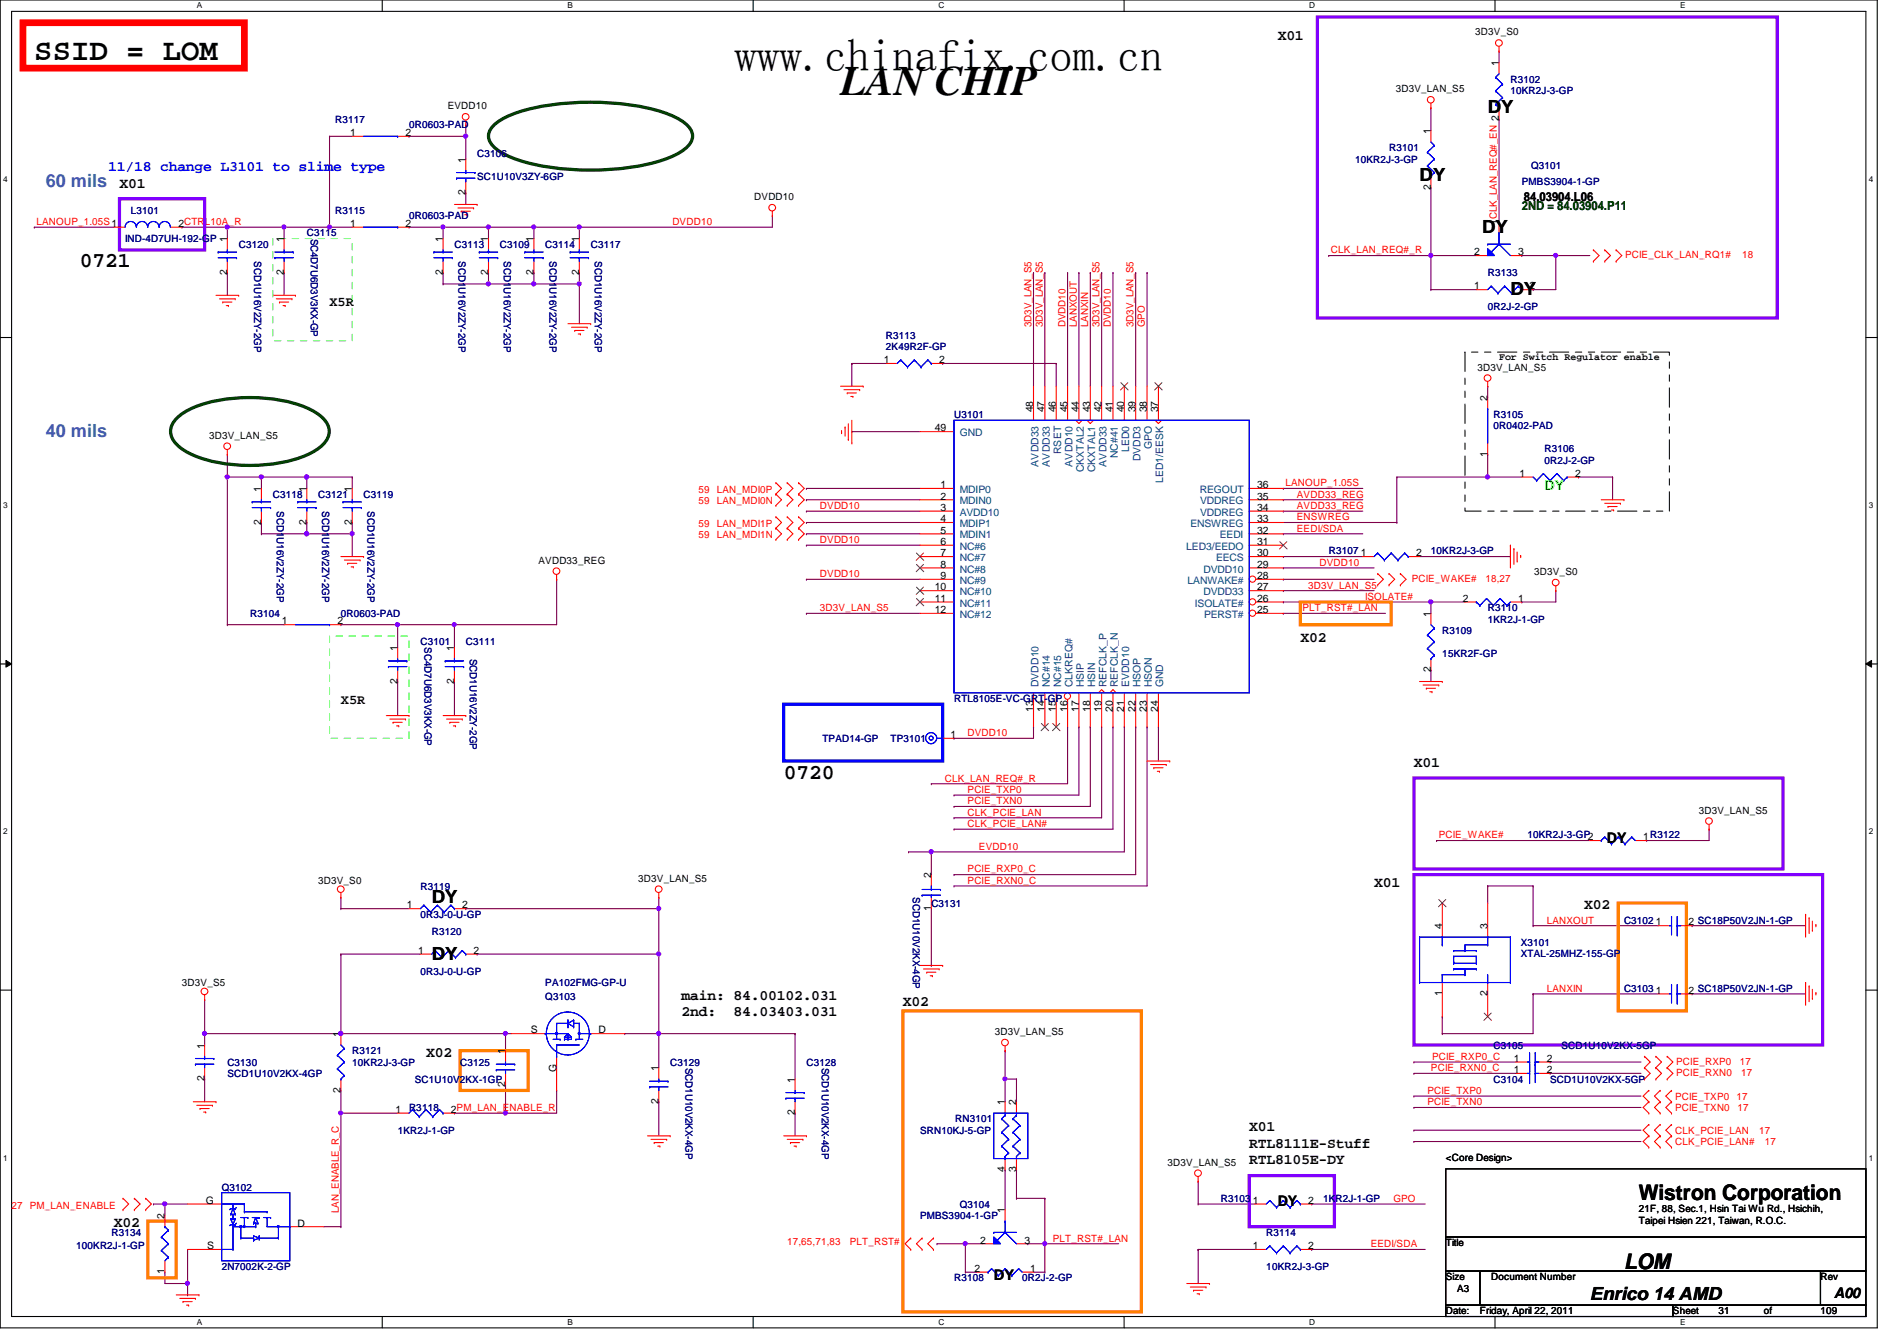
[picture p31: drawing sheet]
<svg xmlns="http://www.w3.org/2000/svg" width="297mm" height="210mm" viewBox="0 0 297 210" stroke-linecap="round" stroke-linejoin="round" font-family="sans-serif">
<defs><g id="words">
<text font-size="7.1" x="115" y="11.1">www.chinafix.com.cn</text>
<text font-size="6.6" x="131.6" y="14.8">LAN CHIP</text>
<text font-size="4.8" x="5.4" y="9.4">SSID = LOM</text>
<g font-size="3.3">
<text x="12.5" y="41.9">0721</text>
<text x="122.7" y="121.9">0720</text>
<text x="256.6" y="187.9">Wistron Corporation</text>
<text x="254.3" y="198.6">LOM</text>
</g>
<g font-size="2.8">
<text x="233" y="17.7">DY</text>
<text x="222.3" y="28.4">DY</text>
<text x="232.1" y="36.4">DY</text>
<text x="236.5" y="46.2">DY</text>
<text x="67.6" y="141.3">DY</text>
<text x="67.6" y="150.2">DY</text>
<text x="249" y="203.5">Enrico 14 AMD</text>
</g>
<g font-size="2.8" fill="#0080ff">
<text x="7.2" y="29.3">60 mils</text>
<text x="7.2" y="68.4">40 mils</text>
</g>
<g font-size="2.3">
<text x="200.1" y="6.3">X01</text>
<text x="18.7" y="29.4">X01</text>
<text x="203.6" y="100.5">X02</text>
<text x="221.4" y="120.1">X01</text>
<text x="251.6" y="131.9">DY</text>
<text x="215.2" y="138.8">X01</text>
<text x="248.1" y="142.3">X02</text>
<text x="106.7" y="156.5">main: 84.00102.031</text>
<text x="106.7" y="159.1">2nd:</text>
<text x="114.8" y="159.1">84.03403.031</text>
<text x="141.4" y="157.4">X02</text>
<text x="66.7" y="165.4">X02</text>
<text x="195.6" y="177">X01</text>
<text x="195.6" y="179.7">RTL8111E-Stuff</text>
<text x="195.6" y="182.2">RTL8105E-DY</text>
<text x="200.1" y="188.8">DY</text>
<text x="17.8" y="192.1">X02</text>
<text x="155.6" y="200.4">DY</text>
<text x="287.2" y="203.2">A00</text>
</g>
<text font-size="2.3" fill="#00f" x="16.9" y="26.8">11/18 change L3101 to slime type</text>
<g font-size="2.1">
<text x="51.6" y="48">X5R</text>
<text x="53.4" y="110.2">X5R</text>
</g>
<text font-size="2.1" fill="#0f0" x="241.8" y="76.7">DY</text>
<text font-size="1.9" fill="#008000" x="238.3" y="32.9">2ND = 84.03904.P11</text>
<text font-size="1.9" x="238.6" y="31.5">84.03904.L06</text>
<g font-size="1.6">
<text x="231" y="5.5">3D3V_S0</text>
<text x="234.7" y="10.3" transform="rotate(-90 234.7 10.3)">1</text>
<text x="70.1" y="17.1">EVDD10</text>
<text x="218.6" y="14.4">3D3V_LAN_S5</text>
<text x="54.8" y="21.3">1</text>
<text x="63.5" y="21.3">2</text>
<text x="224" y="21" transform="rotate(-90 224 21)">1</text>
<text x="72.9" y="25.4" transform="rotate(-90 72.9 25.4)">1</text>
<text x="224" y="29.7" transform="rotate(-90 224 29.7)">2</text>
<text x="27.9" y="35.5">2CTRL10A_R</text>
<text x="54.8" y="35.5">1</text>
<text x="63.5" y="35.5">2</text>
<text x="72.9" y="30.6" transform="rotate(-90 72.9 30.6)">2</text>
<text x="118.1" y="31.3">DVDD10</text>
<text x="234.7" y="35.2" transform="rotate(-90 234.7 35.2)">1CLK_LAN_REQ#_EN 2</text>
<text x="35.6" y="37.9" transform="rotate(-90 35.6 37.9)">1</text>
<text x="44.4" y="37.9" transform="rotate(-90 44.4 37.9)">1</text>
<text x="69.3" y="37.9" transform="rotate(-90 69.3 37.9)">1</text>
<text x="76.5" y="37.9" transform="rotate(-90 76.5 37.9)">1</text>
<text x="83.6" y="37.9" transform="rotate(-90 83.6 37.9)">1</text>
<text x="90.7" y="37.9" transform="rotate(-90 90.7 37.9)">1</text>
<text x="230.8" y="40">2</text>
<text x="237.7" y="40">3</text>
<text x="35.6" y="43" transform="rotate(-90 35.6 43)">2</text>
<text x="44.4" y="43" transform="rotate(-90 44.4 43)">2</text>
<text x="69.3" y="43" transform="rotate(-90 69.3 43)">2</text>
<text x="76.5" y="43" transform="rotate(-90 76.5 43)">2</text>
<text x="83.6" y="43" transform="rotate(-90 83.6 43)">2</text>
<text x="90.7" y="43" transform="rotate(-90 90.7 43)">2</text>
<text x="230.8" y="45.3">1</text>
<text x="239.5" y="45.3">2</text>
<text x="138.4" y="56.9">1</text>
<text x="147.1" y="56.9">2</text>
<text x="231.3" y="58">3D3V_LAN_S5</text>
<text x="234.7" y="56.4">For Switch Regulator enable</text>
<text x="161.8" y="64.6" transform="rotate(-90 161.8 64.6)">48</text>
<text x="163.6" y="64.6" transform="rotate(-90 163.6 64.6)">47</text>
<text x="165.4" y="64.6" transform="rotate(-90 165.4 64.6)">46</text>
<text x="167.1" y="64.6" transform="rotate(-90 167.1 64.6)">45</text>
<text x="168.9" y="64.6" transform="rotate(-90 168.9 64.6)">44</text>
<text x="170.7" y="64.6" transform="rotate(-90 170.7 64.6)">43</text>
<text x="172.5" y="64.6" transform="rotate(-90 172.5 64.6)">42</text>
<text x="174.2" y="64.6" transform="rotate(-90 174.2 64.6)">41</text>
<text x="176" y="64.6" transform="rotate(-90 176 64.6)">40</text>
<text x="177.8" y="64.6" transform="rotate(-90 177.8 64.6)">39</text>
<text x="179.6" y="64.6" transform="rotate(-90 179.6 64.6)">38</text>
<text x="181.4" y="64.6" transform="rotate(-90 181.4 64.6)">37</text>
<text x="232.9" y="62.8" transform="rotate(-90 232.9 62.8)">2</text>
<text x="32.8" y="68.7">3D3V_LAN_S5</text>
<text x="146.4" y="67.5">49</text>
<text x="232.9" y="71.5" transform="rotate(-90 232.9 71.5)">1</text>
<text x="40.9" y="77" transform="rotate(-90 40.9 77)">1</text>
<text x="48" y="77" transform="rotate(-90 48 77)">1</text>
<text x="55.1" y="77" transform="rotate(-90 55.1 77)">1</text>
<text x="147.3" y="76.4">1</text>
<text x="196.8" y="76.4">36</text>
<text x="238" y="74.6">1</text>
<text x="246.6" y="74.6">2</text>
<text x="40.9" y="82.1" transform="rotate(-90 40.9 82.1)">2</text>
<text x="48" y="82.1" transform="rotate(-90 48 82.1)">2</text>
<text x="55.1" y="82.1" transform="rotate(-90 55.1 82.1)">2</text>
<text x="147.3" y="80">3</text>
<text x="147.3" y="78.2">2</text>
<text x="147.3" y="81.7">4</text>
<text x="147.3" y="83.5">5</text>
<text x="196.8" y="78.2">35</text>
<text x="196.8" y="80">34</text>
<text x="196.8" y="81.7">33</text>
<text x="196.8" y="83.5">32</text>
<text x="84.3" y="88.2">AVDD33_REG</text>
<text x="147.3" y="85.3">6</text>
<text x="147.3" y="87.1">7</text>
<text x="147.3" y="88.9">8</text>
<text x="196.8" y="85.3">31</text>
<text x="196.8" y="87.1">30</text>
<text x="196.8" y="88.9">29</text>
<text x="213.1" y="87.1">1</text>
<text x="221.7" y="87.1">2</text>
<text x="146.4" y="96">12</text>
<text x="146.4" y="92.4">10</text>
<text x="146.4" y="94.2">11</text>
<text x="147.3" y="90.6">9</text>
<text x="196.8" y="92.4">27</text>
<text x="196.8" y="94.2">26</text>
<text x="196.8" y="96">25</text>
<text x="196.8" y="90.6">28</text>
<text x="229.1" y="94.2">2</text>
<text x="237.7" y="94.2">1</text>
<text x="240.2" y="90">3D3V_S0</text>
<text x="44.2" y="97.7">1</text>
<text x="52.8" y="97.7">2</text>
<text x="62.2" y="101.9" transform="rotate(-90 62.2 101.9)">1</text>
<text x="71.1" y="101.9" transform="rotate(-90 71.1 101.9)">1</text>
<text x="224" y="96.6" transform="rotate(-90 224 96.6)">1</text>
<text x="62.2" y="107" transform="rotate(-90 62.2 107)">2</text>
<text x="71.1" y="107" transform="rotate(-90 71.1 107)">2</text>
<text x="224" y="105.2" transform="rotate(-90 224 105.2)">2</text>
<text x="161.8" y="111.5" transform="rotate(-90 161.8 111.5)">13</text>
<text x="163.6" y="111.5" transform="rotate(-90 163.6 111.5)">14</text>
<text x="165.4" y="111.5" transform="rotate(-90 165.4 111.5)">15</text>
<text x="167.1" y="111.5" transform="rotate(-90 167.1 111.5)">16</text>
<text x="168.9" y="111.5" transform="rotate(-90 168.9 111.5)">17</text>
<text x="170.7" y="111.5" transform="rotate(-90 170.7 111.5)">18</text>
<text x="172.5" y="111.5" transform="rotate(-90 172.5 111.5)">19</text>
<text x="174.2" y="111.5" transform="rotate(-90 174.2 111.5)">20</text>
<text x="176" y="111.5" transform="rotate(-90 176 111.5)">21</text>
<text x="177.8" y="111.5" transform="rotate(-90 177.8 111.5)">22</text>
<text x="179.6" y="111.5" transform="rotate(-90 179.6 111.5)">23</text>
<text x="181.4" y="111.5" transform="rotate(-90 181.4 111.5)">24</text>
<text x="148.8" y="115.5">1</text>
<text x="257.3" y="131.5">1R3122</text>
<text x="266" y="127.3">3D3V_LAN_S5</text>
<text x="145.8" y="137.5" transform="rotate(-90 145.8 137.5)">2</text>
<text x="49.8" y="138.3">3D3V_S0</text>
<text x="63.7" y="142.2">1</text>
<text x="72.4" y="142.2">2</text>
<text x="99.9" y="138">3D3V_LAN_S5</text>
<text x="145.8" y="142.6" transform="rotate(-90 145.8 142.6)">1</text>
<text x="65.5" y="149.3">1</text>
<text x="74.2" y="149.3">2</text>
<text x="225.8" y="145.5" transform="rotate(-90 225.8 145.5)">4</text>
<text x="232.9" y="145.5" transform="rotate(-90 232.9 145.5)">3</text>
<text x="259.3" y="144.9">1</text>
<text x="264.4" y="144.9">2 SC18P50V2JN-1-GP</text>
<text x="28.5" y="154.3">3D3V_S5</text>
<text x="225.8" y="155.9" transform="rotate(-90 225.8 155.9)">1</text>
<text x="232.9" y="155.9" transform="rotate(-90 232.9 155.9)">2</text>
<text x="259.3" y="155.5">1</text>
<text x="264.4" y="155.5">2 SC18P50V2JN-1-GP</text>
<text x="83.1" y="161.8">S</text>
<text x="93.7" y="161.8">D</text>
<text x="32" y="164.1" transform="rotate(-90 32 164.1)">1</text>
<text x="53.3" y="162.3" transform="rotate(-90 53.3 162.3)">1</text>
<text x="79.1" y="165" transform="rotate(-90 79.1 165)">1</text>
<text x="87.1" y="167.9" transform="rotate(-90 87.1 167.9)">G</text>
<text x="103.1" y="167.7" transform="rotate(-90 103.1 167.7)">1</text>
<text x="155.8" y="162">3D3V_LAN_S5</text>
<text x="237.1" y="166.2">1</text>
<text x="237.1" y="168">1</text>
<text x="242.2" y="166.2">2</text>
<text x="242.2" y="168">2</text>
<text x="32" y="169.2" transform="rotate(-90 32 169.2)">2</text>
<text x="53.3" y="171" transform="rotate(-90 53.3 171)">2</text>
<text x="79.1" y="170.1" transform="rotate(-90 79.1 170.1)">2</text>
<text x="103.1" y="172.8" transform="rotate(-90 103.1 172.8)">2</text>
<text x="124.5" y="169.5" transform="rotate(-90 124.5 169.5)">1</text>
<text x="157.3" y="173" transform="rotate(-90 157.3 173)">1</text>
<text x="159.1" y="173" transform="rotate(-90 159.1 173)">2</text>
<text x="61.9" y="174.2">1</text>
<text x="70.6" y="174.2">2PM_LAN_ENABLE_R</text>
<text x="124.5" y="174.6" transform="rotate(-90 124.5 174.6)">2</text>
<text x="157.3" y="183.5" transform="rotate(-90 157.3 183.5)">4</text>
<text x="159.1" y="183.5" transform="rotate(-90 159.1 183.5)">3</text>
<text x="182.8" y="182.5">3D3V_LAN_S5</text>
<text x="226.4" y="181.7">&lt;Core Design&gt;</text>
<text x="25.8" y="190.8" transform="rotate(-90 25.8 190.8)">2</text>
<text x="32.2" y="188.4">G</text>
<text x="46.6" y="192">D</text>
<text x="157.3" y="189.9" transform="rotate(-90 157.3 189.9)">1</text>
<text x="196.2" y="188.4">1</text>
<text x="204.8" y="188.4">2</text>
<text x="256.6" y="189.7">21F, 88, Sec.1, Hsin Tai Wu Rd., Hsichih,</text>
<text x="256.6" y="191.6">Taipei Hsien 221, Taiwan, R.O.C.</text>
<text x="32.4" y="195.5">S</text>
<text x="153.5" y="194.6">2</text>
<text x="160.4" y="194.6">3</text>
<text x="196.2" y="195.5">1</text>
<text x="204.8" y="195.5">2</text>
<text x="226.4" y="195.1">Title</text>
<text x="25.8" y="199.5" transform="rotate(-90 25.8 199.5)">1</text>
<text x="152.6" y="199.1">2</text>
<text x="161.3" y="199.1">1</text>
<text x="226.4" y="200.4">Size</text>
<text x="228.2" y="202.2">A3</text>
<text x="233.5" y="200.4">Document Number</text>
<text x="285.1" y="200.4">Rev</text>
<text x="226.4" y="205.7">Date:</text>
<text x="231.7" y="205.7">Friday, April 22, 2011</text>
<text x="262" y="205.7">Sheet</text>
<text x="269.1" y="205.7">31</text>
<text x="276.2" y="205.7">of</text>
<text x="285.1" y="205.7">109</text>
</g>
<g font-size="1.6" fill="#000080">
<text x="236.5" y="13">R3102</text>
<text x="236.5" y="14.8">10KR2J-3-GP</text>
<text x="52.5" y="19.2">R3117</text>
<text x="64" y="20.1">0R0603-PAD</text>
<text x="217.5" y="23.7">R3101</text>
<text x="74.7" y="24.6">C3106</text>
<text x="74.7" y="28.1">SC1U10V3ZY-6GP</text>
<text x="212.2" y="25.4">10KR2J-3-GP</text>
<text x="238.3" y="29">PMBS3904-1-GP</text>
<text x="239.7" y="26.5">Q3101</text>
<text x="20.5" y="33.4">L3101</text>
<text x="52.5" y="33.4">R3115</text>
<text x="64" y="34.3">0R0603-PAD</text>
<text x="19.6" y="37.9">IND-4D7UH-192-GP</text>
<text x="37.4" y="38.8">C3120</text>
<text x="39.8" y="40.9" transform="rotate(90 39.8 40.9)">SCD1U16V2ZY-2GP</text>
<text x="48" y="37">C3115</text>
<text x="48.7" y="37.3" transform="rotate(90 48.7 37.3)">SC4D7U6D3V3KX-GP</text>
<text x="71.2" y="38.8">C3113</text>
<text x="71.8" y="40.9" transform="rotate(90 71.8 40.9)">SCD1U16V2ZY-2GP</text>
<text x="78.3" y="38.8">C3109</text>
<text x="78.9" y="40.9" transform="rotate(90 78.9 40.9)">SCD1U16V2ZY-2GP</text>
<text x="85.4" y="38.8">C3114</text>
<text x="86" y="40.9" transform="rotate(90 86 40.9)">SCD1U16V2ZY-2GP</text>
<text x="92.5" y="38.8">C3117</text>
<text x="93.1" y="40.9" transform="rotate(90 93.1 40.9)">SCD1U16V2ZY-2GP</text>
<text x="233" y="43.2">R3133</text>
<text x="138.7" y="53">R3113</text>
<text x="233" y="48.6">0R2J-2-GP</text>
<text x="138.7" y="54.8">2K49R2F-GP</text>
<text x="149.4" y="65.4">U3101</text>
<text x="233.8" y="65.4">R3105</text>
<text x="233.8" y="67.2">0R0402-PAD</text>
<text x="241.8" y="70.8">R3106</text>
<text x="42.7" y="77.9">C3118</text>
<text x="49.8" y="77.9">C3121</text>
<text x="56.9" y="77.9">C3119</text>
<text x="241.8" y="72.6">0R2J-2-GP</text>
<text x="43.3" y="80" transform="rotate(90 43.3 80)">SCD1U16V2ZY-2GP</text>
<text x="50.5" y="80" transform="rotate(90 50.5 80)">SCD1U16V2ZY-2GP</text>
<text x="57.6" y="80" transform="rotate(90 57.6 80)">SCD1U16V2ZY-2GP</text>
<text x="208.1" y="86.8">R3107</text>
<text x="224.1" y="86.8">10KR2J-3-GP</text>
<text x="233" y="95.7">R3110</text>
<text x="39.2" y="96.6">R3104</text>
<text x="53.4" y="96.6">0R0603-PAD</text>
<text x="65.8" y="101">C3101</text>
<text x="66.5" y="101.3" transform="rotate(90 66.5 101.3)">SC4D7U6D3V3KX-GP</text>
<text x="72.9" y="101">C3111</text>
<text x="225.8" y="99.2">R3109</text>
<text x="233" y="97.5">1KR2J-1-GP</text>
<text x="73.6" y="103.1" transform="rotate(90 73.6 103.1)">SCD1U16V2ZY-2GP</text>
<text x="225.8" y="102.8">15KR2F-GP</text>
<text x="149.4" y="109.9">RTL8105E-VC-GRT-GP</text>
<text x="128.8" y="116.1">TPAD14-GP</text>
<text x="139.4" y="116.1">TP3101</text>
<text x="239.2" y="131.2">10KR2J-3-GP2</text>
<text x="65.8" y="139.2">R3119</text>
<text x="65.8" y="143.7">0R3J-0-U-GP</text>
<text x="142.9" y="140.5" transform="rotate(90 142.9 140.5)">SCD1U10V2KX-4GP</text>
<text x="145.8" y="141.9">C3131</text>
<text x="67.6" y="146.3">R3120</text>
<text x="238.1" y="148.1">X3101</text>
<text x="238.1" y="149.7">XTAL-25MHZ-155-GP</text>
<text x="254.3" y="144.6">C3102</text>
<text x="65.8" y="152.6">0R3J-0-U-GP</text>
<text x="85.4" y="154.3">PA102FMG-GP-U</text>
<text x="254.3" y="155.2">C3103</text>
<text x="85.4" y="156.5">Q3103</text>
<text x="35.6" y="166.8">C3130</text>
<text x="55.2" y="165">R3121</text>
<text x="55.2" y="166.8">10KR2J-3-GP</text>
<text x="72" y="166.8">C3125</text>
<text x="104.9" y="166.8">C3129</text>
<text x="107.4" y="167.1" transform="rotate(90 107.4 167.1)">SCD1U10V2KX-4GP</text>
<text x="126.3" y="166.8">C3128</text>
<text x="128.7" y="167.1" transform="rotate(90 128.7 167.1)">SCD1U10V2KX-4GP</text>
<text x="233.8" y="164.1">C3105</text>
<text x="244.5" y="164.1">SCD1U10V2KX-5GP</text>
<text x="35.6" y="168.6">SCD1U10V2KX-4GP</text>
<text x="64" y="173.9">R3118</text>
<text x="64.9" y="169.5">SC1U10V2KX-1GP</text>
<text x="233.8" y="169.5">C3104</text>
<text x="242.7" y="169.5">SCD1U10V2KX-5GP</text>
<text x="62.3" y="177.5">1KR2J-1-GP</text>
<text x="144.1" y="177.5">SRN10KJ-5-GP</text>
<text x="149.6" y="175.7">RN3101</text>
<text x="34.7" y="186.4">Q3102</text>
<text x="144.1" y="190.8">PMBS3904-1-GP</text>
<text x="150.3" y="189">Q3104</text>
<text x="191.2" y="188.1">R3103</text>
<text x="207.2" y="188.1">1KR2J-1-GP</text>
<text x="11.9" y="195.6">100KR2J-1-GP</text>
<text x="17.5" y="193.5">R3134</text>
<text x="198.3" y="193.5">R3114</text>
<text x="34.7" y="198.8">2N7002K-2-GP</text>
<text x="149.4" y="200.6">R3108</text>
<text x="160.1" y="200.6">0R2J-2-GP</text>
<text x="198.3" y="198.8">10KR2J-3-GP</text>
</g>
<g font-size="1.6" fill="#f00">
<text x="5.7" y="35.2">LANOUP_1.05S1</text>
<text x="105.3" y="35.2">DVDD10</text>
<text x="208.4" y="39.7">CLK_LAN_REQ#_R</text>
<text x="254.5" y="40.4">PCIE_CLK_LAN_RQ1#</text>
<text x="272.8" y="40.4">18</text>
<text x="161.5" y="51.2" transform="rotate(-90 161.5 51.2)">3D3V_LAN_S5</text>
<text x="163.3" y="51.2" transform="rotate(-90 163.3 51.2)">3D3V_LAN_S5</text>
<text x="166.8" y="51.2" transform="rotate(-90 166.8 51.2)">DVDD10</text>
<text x="168.6" y="51.2" transform="rotate(-90 168.6 51.2)">LANXOUT</text>
<text x="170.4" y="51.2" transform="rotate(-90 170.4 51.2)">LANXIN</text>
<text x="172.2" y="51.2" transform="rotate(-90 172.2 51.2)">3D3V_LAN_S5</text>
<text x="173.9" y="51.2" transform="rotate(-90 173.9 51.2)">DVDD10</text>
<text x="177.5" y="51.2" transform="rotate(-90 177.5 51.2)">3D3V_LAN_S5</text>
<text x="179.3" y="51.2" transform="rotate(-90 179.3 51.2)">GPO</text>
<text x="109.4" y="77.2">59 LAN_MDI0P</text>
<text x="201.3" y="76.1">LANOUP_1.05S</text>
<text x="203.1" y="77.9">AVDD33_REG</text>
<text x="109.4" y="82.5">59 LAN_MDI1P</text>
<text x="109.4" y="79">59 LAN_MDI0N</text>
<text x="128.4" y="79.7">DVDD10</text>
<text x="203.1" y="79.7">AVDD33_REG</text>
<text x="203.1" y="81.4">ENSWREG</text>
<text x="203.1" y="83.2">EEDI/SDA</text>
<text x="109.4" y="84.3">59 LAN_MDI1N</text>
<text x="128.4" y="85">DVDD10</text>
<text x="206.6" y="88.6">DVDD10</text>
<text x="128.4" y="90.3">DVDD10</text>
<text x="128.4" y="95.7">3D3V_LAN_S5</text>
<text x="204" y="95.7">PLT_RST#_LAN</text>
<text x="204.8" y="92.1">3D3V_LAN_S5</text>
<text x="213.7" y="93.9">ISOLATE#</text>
<text x="221.1" y="91.1">PCIE_WAKE#</text>
<text x="232.6" y="91.1">18,27</text>
<text x="151.5" y="115.2">DVDD10</text>
<text x="148" y="122.3">CLK_LAN_REQ#_R</text>
<text x="151.5" y="124.1">PCIE_TXP0</text>
<text x="151.5" y="125.9">PCIE_TXN0</text>
<text x="151.5" y="129.5">CLK_PCIE_LAN#</text>
<text x="151.5" y="127.7">CLK_PCIE_LAN</text>
<text x="225.3" y="131.2">PCIE_WAKE#</text>
<text x="151.5" y="136.6">PCIE_RXP0_C</text>
<text x="153.3" y="133">EVDD10</text>
<text x="151.5" y="138.3">PCIE_RXN0_C</text>
<text x="242.2" y="144.6">LANXOUT</text>
<text x="242.2" y="155.2">LANXIN</text>
<text x="224.1" y="167.7">PCIE_RXN0_C</text>
<text x="224.2" y="165.9">PCIE_RXP0_C</text>
<text x="262.5" y="166.6">PCIE_RXP0</text>
<text x="272.4" y="166.6">17</text>
<text x="223.5" y="173">PCIE_TXN0</text>
<text x="223.5" y="171.2">PCIE_TXP0</text>
<text x="262.3" y="173.9">PCIE_TXN0</text>
<text x="262.3" y="172.1">PCIE_TXP0</text>
<text x="262.5" y="168.4">PCIE_RXN0</text>
<text x="271.9" y="172.1">17</text>
<text x="272.1" y="173.9">17</text>
<text x="272.6" y="168.4">17</text>
<text x="262.3" y="177.5">CLK_PCIE_LAN</text>
<text x="262.3" y="179.2">CLK_PCIE_LAN#</text>
<text x="275.5" y="177.5">17</text>
<text x="276.3" y="179.2">17</text>
<text x="1.8" y="189.2">27 PM_LAN_ENABLE</text>
<text x="53" y="189.9" transform="rotate(-90 53 189.9)">LAN_ENABLE_R_C</text>
<text x="218.2" y="188.1">GPO</text>
<text x="123.3" y="194.9">17,65,71,83</text>
<text x="133.1" y="194.9">PLT_RST#</text>
<text x="164.8" y="194.4">PLT_RST#_LAN</text>
<text x="214.6" y="195.2">EEDI/SDA</text>
</g>
<g font-size="1.6" fill="#004080">
<text x="150.3" y="68.3">GND</text>
<text x="166.2" y="71.1" transform="rotate(-90 166.2 71.1)">RSET</text>
<text x="175" y="71.7" transform="rotate(-90 175 71.7)">NC#41</text>
<text x="176.8" y="70.7" transform="rotate(-90 176.8 70.7)">LED0</text>
<text x="180.4" y="70.3" transform="rotate(-90 180.4 70.3)">GPO</text>
<text x="150.3" y="77.2">MDIP0</text>
<text x="162.6" y="73" transform="rotate(-90 162.6 73)">AVDD33</text>
<text x="164.4" y="73" transform="rotate(-90 164.4 73)">AVDD33</text>
<text x="167.9" y="73" transform="rotate(-90 167.9 73)">AVDD10</text>
<text x="169.7" y="74" transform="rotate(-90 169.7 74)">CKXTAL2</text>
<text x="171.5" y="74" transform="rotate(-90 171.5 74)">CKXTAL1</text>
<text x="173.3" y="73" transform="rotate(-90 173.3 73)">AVDD33</text>
<text x="178.6" y="72.2" transform="rotate(-90 178.6 72.2)">DVDD3</text>
<text x="182.2" y="75.6" transform="rotate(-90 182.2 75.6)">LED1/EESK</text>
<text x="187.9" y="77.2">REGOUT</text>
<text x="150.3" y="80.7">AVDD10</text>
<text x="150.3" y="79">MDIN0</text>
<text x="150.3" y="82.5">MDIP1</text>
<text x="186.4" y="82.5">ENSWREG</text>
<text x="187.9" y="79">VDDREG</text>
<text x="187.9" y="80.7">VDDREG</text>
<text x="150.3" y="86.1">NC#6</text>
<text x="150.3" y="84.3">MDIN1</text>
<text x="150.3" y="87.8">NC#7</text>
<text x="150.3" y="89.6">NC#8</text>
<text x="185.8" y="86.1">LED3/EEDO</text>
<text x="188.5" y="89.6">DVDD10</text>
<text x="190.4" y="87.8">EECS</text>
<text x="191" y="84.3">EEDI</text>
<text x="150.3" y="91.4">NC#9</text>
<text x="150.3" y="93.2">NC#10</text>
<text x="150.3" y="95">NC#11</text>
<text x="186" y="91.4">LANWAKE#</text>
<text x="187.1" y="95">ISOLATE#</text>
<text x="188.5" y="93.2">DVDD33</text>
<text x="150.3" y="96.7">NC#12</text>
<text x="188.5" y="96.7">PERST#</text>
<text x="162.6" y="107.6" transform="rotate(-90 162.6 107.6)">DVDD10</text>
<text x="164.4" y="107.6" transform="rotate(-90 164.4 107.6)">NC#14</text>
<text x="166.2" y="107.6" transform="rotate(-90 166.2 107.6)">NC#15</text>
<text x="167.9" y="107.6" transform="rotate(-90 167.9 107.6)">CLKREQ#</text>
<text x="169.7" y="107.6" transform="rotate(-90 169.7 107.6)">HSIP</text>
<text x="171.5" y="107.6" transform="rotate(-90 171.5 107.6)">HSIN</text>
<text x="173.3" y="107.6" transform="rotate(-90 173.3 107.6)">REFCLK_P</text>
<text x="175" y="107.6" transform="rotate(-90 175 107.6)">REFCLK_N</text>
<text x="176.8" y="107.6" transform="rotate(-90 176.8 107.6)">EVDD10</text>
<text x="178.6" y="107.6" transform="rotate(-90 178.6 107.6)">HSOP</text>
<text x="180.4" y="107.6" transform="rotate(-90 180.4 107.6)">HSON</text>
<text x="182.2" y="107.6" transform="rotate(-90 182.2 107.6)">GND</text>
</g>
<g font-size="1.3">
<text x="30.8" y="1.3">A</text>
<text x="88.9" y="1.3">B</text>
<text x="146.9" y="1.3">C</text>
<text x="205" y="1.3">D</text>
<text x="263.1" y="1.3">E</text>
<text x=".5" y="28.4">4</text>
<text x="292.6" y="28.4">4</text>
<text x=".5" y="79.5">3</text>
<text x="292.6" y="79.5">3</text>
<text x=".5" y="130.6">2</text>
<text x="292.6" y="130.6">2</text>
<text x=".5" y="181.7">1</text>
<text x="292.6" y="181.7">1</text>
<text x="30.8" y="207.4">A</text>
<text x="88.9" y="207.4">B</text>
<text x="146.9" y="207.4">C</text>
<text x="205" y="207.4">D</text>
<text x="263.1" y="207.4">E</text>
</g>
</g></defs>
<path d="M0 0h293.9v207.8h-293.9zM1.8 1.8h290.4v204.3h-290.4z" fill="none" stroke="#000" stroke-width=".17"/>
<g fill="#fff">
<path d="M30.8 .2h.8v1.4h-.8z"/>
<path d="M30.8 206.2h.8v1.4h-.8z"/>
</g>
<path d="M59.9 0v1.8M59.9 206.1v1.7" fill="none" stroke="#000" stroke-width=".17"/>
<g fill="#fff">
<path d="M88.9 .2h.8v1.4h-.8z"/>
<path d="M88.9 206.2h.8v1.4h-.8z"/>
</g>
<path d="M117.9 0v1.8M117.9 206.1v1.7" fill="none" stroke="#000" stroke-width=".17"/>
<g fill="#fff">
<path d="M146.9 .2h.9v1.4h-.9z"/>
<path d="M146.9 206.2h.9v1.4h-.9z"/>
</g>
<path d="M176 0v1.8M176 206.1v1.7" fill="none" stroke="#000" stroke-width=".17"/>
<g fill="#fff">
<path d="M205 .2h.9v1.4h-.9z"/>
<path d="M205 206.2h.9v1.4h-.9z"/>
</g>
<path d="M234.1 0v1.8M234.1 206.1v1.7" fill="none" stroke="#000" stroke-width=".17"/>
<g fill="#fff">
<path d="M263.1 .2h.8v1.4h-.8z"/>
<path d="M263.1 206.2h.8v1.4h-.8z"/>
<path d="M.5 27.3h.7v1.4h-.7z"/>
<path d="M292.6 27.3h.7v1.4h-.7z"/>
<path d="M.5 78.4h.7v1.4h-.7z"/>
<path d="M292.6 78.4h.7v1.4h-.7z"/>
</g>
<path d="M0 52.8h1.8M292.2 52.8h1.7" fill="none" stroke="#000" stroke-width=".17"/>
<g fill="#fff">
<path d="M.5 129.5h.7v1.3h-.7z"/>
<path d="M292.6 129.5h.7v1.3h-.7z"/>
</g>
<path d="M0 103.9h1.8M292.2 103.9h1.7" fill="none" stroke="#000" stroke-width=".17"/>
<path d="M.9 103.4l.9 .5-.9 .5zM292.2 103.9l.9-.5v1z" fill="#000"/>
<path d="M.9 103.4l.9 .5-.9 .5zM292.2 103.9l.9-.5v1z" fill="none" stroke="#000" stroke-width=".16"/>
<g fill="#fff">
<path d="M.5 180.5h.7v1.4h-.7z"/>
<path d="M292.6 180.5h.7v1.4h-.7z"/>
</g>
<path d="M0 155h1.8M292.2 155h1.7" fill="none" stroke="#000" stroke-width=".17"/>
<path d="M83.6 35.6h.1M83.6 35.6h7.1M90.7 35.6h.1M90.7 35.6v1.7M200.9 90.7h.1M200.9 90.7h14.3" fill="none" stroke="#800040" stroke-width=".17"/>
<circle cx="83.6" cy="35.5" r=".32" fill="#f0f"/>
<circle cx="83.6" cy="35.5" r=".32" fill="none" stroke="#f0f" stroke-width=".17"/>
<path d="M90.7 44.4h.1M90.7 44.4v6.3M133.4 56.9h.1M133.4 56.9h5.3M200.9 94.2h.1M200.9 94.2h23.2M238.3 94.2h.1M243.6 92.5h.1M243.6 92.5v1.7h-5.3M224.1 104.9h.1M224.1 104.9v1.8" fill="none" stroke="#800040" stroke-width=".17"/>
<circle cx="224" cy="94.2" r=".32" fill="#f0f"/>
<circle cx="224" cy="94.2" r=".32" fill="none" stroke="#f0f" stroke-width=".17"/>
<path d="M174.3 42.7h.1M174.3 42.7v17.7M35.6 97.8h.1M35.6 97.8h8.9M55.2 83.6h.1M55.2 83.6v3.5M224.1 94.2h.1M224.1 94.2v1.8M224.1 94.2h5.3" fill="none" stroke="#800040" stroke-width=".17"/>
<circle cx="55.1" cy="83.5" r=".32" fill="#f0f"/>
<circle cx="55.1" cy="83.5" r=".32" fill="none" stroke="#f0f" stroke-width=".17"/>
<g fill="none" stroke="#800040" stroke-width=".17">
<path d="M161.8 42.7h.1M161.8 42.7v17.7M177.8 42.7h.1M177.8 42.7v17.7M40.9 74.7h.1M40.9 74.7h7.1M126.3 85.3h.1M126.3 85.3h17.8M200.9 96h.1M200.9 80h.1M200.9 96h16M200.9 80h12.5"/>
<path d="M168.9 113.8h.1M168.9 113.8v10.7h-19.5M174.3 113.8h.1M174.3 113.8v16h-24.9M181.4 113.8h.1M181.4 113.8v5.3M149.4 129.8h.1M149.4 124.5h.1"/>
</g>
<circle cx="40.9" cy="74.6" r=".32" fill="#f0f"/>
<circle cx="40.9" cy="74.6" r=".32" fill="none" stroke="#f0f" stroke-width=".17"/>
<path d="M48 74.7h.1M48 74.7h7.2" fill="none" stroke="#800040" stroke-width=".17"/>
<circle cx="48" cy="74.6" r=".32" fill="#f0f"/>
<circle cx="48" cy="74.6" r=".32" fill="none" stroke="#f0f" stroke-width=".17"/>
<path d="M48 83.6h.1M48 83.6h7.2" fill="none" stroke="#800040" stroke-width=".17"/>
<circle cx="48" cy="83.5" r=".32" fill="#f0f"/>
<circle cx="48" cy="83.5" r=".32" fill="none" stroke="#f0f" stroke-width=".17"/>
<path d="M35.6 74.7h.1M35.6 74.7h5.3M48 74.7h.1M48 74.7v1.8" fill="none" stroke="#800040" stroke-width=".17"/>
<circle cx="48" cy="74.6" r=".32" fill="#f0f"/>
<circle cx="48" cy="74.6" r=".32" fill="none" stroke="#f0f" stroke-width=".17"/>
<path d="M40.9 83.6h.1M40.9 83.6h7.1" fill="none" stroke="#800040" stroke-width=".17"/>
<circle cx="48" cy="83.5" r=".32" fill="#f0f"/>
<circle cx="48" cy="83.5" r=".32" fill="none" stroke="#f0f" stroke-width=".17"/>
<g fill="none" stroke="#800040" stroke-width=".17">
<path d="M40.9 74.7h.1M40.9 74.7v1.8M55.2 74.7h.1M55.2 74.7v1.8M252.5 74.7h.1M252.5 74.7v3.5M40.9 81.8h.1M40.9 81.8v1.8M48 81.8h.1M48 81.8v1.8M55.2 81.8h.1M55.2 81.8v1.8"/>
<path d="M179.6 113.8h.1M179.6 113.8v24.9h-30.2M145.8 133.3h.1M145.8 133.3h30.3M149.4 138.7h.1"/>
</g>
<circle cx="145.8" cy="133.3" r=".32" fill="#f0f"/>
<circle cx="145.8" cy="133.3" r=".32" fill="none" stroke="#f0f" stroke-width=".17"/>
<g fill="none" stroke="#800040" stroke-width=".17">
<path d="M133.4 56.9h.1M133.4 56.9v3.5M167.2 42.7h.1M167.2 42.7v17.7M168.9 42.7h.1M168.9 42.7v17.7M35.6 74.7h.1M35.6 74.7v23.1M126.3 90.7h.1M126.3 90.7h17.8M200.9 87.1h.1M200.9 87.1h12.5"/>
<path d="M62.3 106.7h.1M62.3 106.7v5.3M71.2 106.7h.1M71.2 106.7v5.3M176.1 113.8h.1M176.1 113.8v19.5M142.3 133.3h.1M142.3 133.3h3.5M145.8 133.3h.1M145.8 133.3v3.6M145.8 151.1h.1M145.8 142.2v8.9"/>
</g>
<circle cx="35.6" cy="74.6" r=".32" fill="#f0f"/>
<circle cx="35.6" cy="74.6" r=".32" fill="none" stroke="#f0f" stroke-width=".17"/>
<path d="M71.2 97.8h.1M71.2 97.8h16" fill="none" stroke="#800040" stroke-width=".17"/>
<circle cx="71.1" cy="97.8" r=".32" fill="#f0f"/>
<circle cx="71.1" cy="97.8" r=".32" fill="none" stroke="#f0f" stroke-width=".17"/>
<g fill="none" stroke="#800040" stroke-width=".17">
<path d="M44.5 35.6h.1M44.5 35.6h10.7M51.6 35.6h.1M72.9 21.3h.1M72.9 21.3v3.6M172.5 42.7h.1M172.5 42.7v17.7M126.3 78.2h.1M126.3 76.5h.1M126.3 76.5h17.8M126.3 78.2h17.8M200.9 76.5h.1"/>
<path d="M200.9 76.5h12.5M232.9 71.1h.1M232.9 71.1v3.6M53.4 97.8h.1M53.4 97.8h8.9M62.3 97.8h.1M62.3 97.8v3.5M126.3 83.6h.1M126.3 81.8h.1M126.3 96h.1M126.3 83.6h17.8M126.3 81.8h17.8"/>
<path d="M126.3 96h17.8M200.9 81.8h17.8M218.7 81.8h.1M222.3 87.1h14.2M236.5 87.1h.1M170.7 113.8h.1M170.7 113.8v12.4h-21.3M149.4 126.2h.1"/>
</g>
<circle cx="44.5" cy="35.5" r=".32" fill="#f0f"/>
<circle cx="44.5" cy="35.5" r=".32" fill="none" stroke="#f0f" stroke-width=".17"/>
<path d="M64 35.6h.1M64 35.6h5.4M72.9 30.2h.1M72.9 30.2v1.8M76.5 35.6h.1M76.5 35.6h7.1" fill="none" stroke="#800040" stroke-width=".17"/>
<circle cx="76.5" cy="35.5" r=".32" fill="#f0f"/>
<circle cx="76.5" cy="35.5" r=".32" fill="none" stroke="#f0f" stroke-width=".17"/>
<path d="M69.4 35.6h.1M69.4 35.6h7.1" fill="none" stroke="#800040" stroke-width=".17"/>
<circle cx="69.4" cy="35.5" r=".32" fill="#f0f"/>
<circle cx="69.4" cy="35.5" r=".32" fill="none" stroke="#f0f" stroke-width=".17"/>
<path d="M51.6 21.3h.1M51.6 21.3v14.3" fill="none" stroke="#800040" stroke-width=".17"/>
<circle cx="51.6" cy="35.5" r=".32" fill="#f0f"/>
<circle cx="51.6" cy="35.5" r=".32" fill="none" stroke="#f0f" stroke-width=".17"/>
<path d="M76.5 44.4h.1M76.5 44.4h7.1" fill="none" stroke="#800040" stroke-width=".17"/>
<circle cx="76.5" cy="44.4" r=".32" fill="#f0f"/>
<circle cx="76.5" cy="44.4" r=".32" fill="none" stroke="#f0f" stroke-width=".17"/>
<path d="M76.5 35.6h.1M76.5 35.6v1.7M90.7 35.6h.1M90.7 35.6h30.2M76.5 42.7h.1M76.5 42.7v1.7" fill="none" stroke="#800040" stroke-width=".17"/>
<circle cx="90.7" cy="35.5" r=".32" fill="#f0f"/>
<circle cx="90.7" cy="35.5" r=".32" fill="none" stroke="#f0f" stroke-width=".17"/>
<path d="M69.4 35.6h.1M69.4 35.6v1.7M83.6 35.6h.1M83.6 35.6v1.7M69.4 42.7h.1M69.4 44.4h.1M69.4 42.7v1.7M69.4 44.4h7.1M83.6 42.7h.1M83.6 44.4h.1M83.6 42.7v1.7M83.6 44.4h7.1" fill="none" stroke="#800040" stroke-width=".17"/>
<circle cx="90.7" cy="44.4" r=".32" fill="#f0f"/>
<circle cx="90.7" cy="44.4" r=".32" fill="none" stroke="#f0f" stroke-width=".17"/>
<circle cx="83.6" cy="44.4" r=".32" fill="#f0f"/>
<circle cx="83.6" cy="44.4" r=".32" fill="none" stroke="#f0f" stroke-width=".17"/>
<g fill="none" stroke="#800040" stroke-width=".17">
<path d="M5.4 35.6h.1M5.4 35.6h12.4M28.5 35.6h.1M28.5 35.6h16M35.6 35.6h.1M35.6 35.6v1.7M44.5 35.6h.1M44.5 35.6v1.7M120.9 33.8h.1M120.9 33.8v1.8M218.7 74.7h.1M218.7 74.7v7.1"/>
<path d="M218.7 74.7h14.2M232.9 74.7h.1"/>
</g>
<circle cx="35.6" cy="35.5" r=".32" fill="#f0f"/>
<circle cx="35.6" cy="35.5" r=".32" fill="none" stroke="#f0f" stroke-width=".17"/>
<path d="M72.9 19.6h.1M72.9 19.6v1.7h-8.9M51.6 21.3h.1M51.6 21.3h3.6M64 21.3h.1M35.6 42.7h.1M35.6 42.7v3.5M44.5 42.7h.1M44.5 42.7v3.5" fill="none" stroke="#800040" stroke-width=".17"/>
<circle cx="72.9" cy="21.3" r=".32" fill="#f0f"/>
<circle cx="72.9" cy="21.3" r=".32" fill="none" stroke="#f0f" stroke-width=".17"/>
<g fill="none" stroke="#800040" stroke-width=".17">
<path d="M147.6 56.9h.1M147.6 56.9h17.8M165.4 56.9h.1M165.4 56.9v3.5M170.7 42.7h.1M170.7 42.7v17.7M179.6 42.7h.1M179.6 42.7v17.7M133.4 67.6h.1M133.4 67.6h10.7M232.9 60.4h.1M232.9 74.7h.1"/>
<path d="M232.9 60.4v1.8M232.9 74.7h5.4M126.3 80h.1M126.3 80h17.8M200.9 88.9h.1M200.9 88.9h14.3M149.4 115.6h.1M161.8 113.8h.1M161.8 113.8v1.8h-12.4M221.4 178.7h.1M221.4 173.3h.1M221.4 166.2h.1"/>
<path d="M221.4 176.9h.1M221.4 168h.1M221.4 171.6h.1M221.4 178.7h35.5M221.4 173.3h35.5M221.4 166.2h16M221.4 176.9h35.5M221.4 168h16M221.4 171.6h35.5M242.7 166.2h.1M242.7 168h.1M242.7 166.2h14.2"/>
<path d="M242.7 168h14.2"/>
</g>
<circle cx="232.9" cy="74.6" r=".32" fill="#f0f"/>
<circle cx="232.9" cy="74.6" r=".32" fill="none" stroke="#f0f" stroke-width=".17"/>
<g fill="none" stroke="#800040" stroke-width=".17">
<path d="M163.6 42.7h.1M163.6 42.7v17.7M200.9 78.2h.1M200.9 78.2h12.5M62.3 97.8h.1M62.3 97.8h8.9M71.2 97.8h.1M71.2 97.8v3.5M87.2 90.7h.1M87.2 90.7v7.1M200.9 83.6h.1M200.9 83.6h12.5"/>
<path d="M167.2 113.8h.1M167.2 113.8v8.9h-21.4M172.5 113.8h.1M172.5 113.8v14.2h-23.1M145.8 122.7h.1M149.4 128h.1M240.1 155.6h.1M240.1 144.9h.1M240.1 155.6h19.5M240.1 144.9h19.5M265 144.9h.1M265 155.6h.1"/>
<path d="M265 155.6h17.7M265 144.9h17.7"/>
</g>
<circle cx="62.2" cy="97.8" r=".32" fill="#f0f"/>
<circle cx="62.2" cy="97.8" r=".32" fill="none" stroke="#f0f" stroke-width=".17"/>
<g fill="none" stroke="#800040" stroke-width=".17">
<path d="M35.6 71.1h.1M35.6 71.1v3.6M247.2 74.7h.1M247.2 74.7h5.3M200.9 92.5h.1M200.9 92.5h14.3M177.8 113.8h.1M177.8 113.8v23.1h-28.4M149.4 136.9h.1M53.4 170.7h.1M53.4 170.7v3.5M79.2 174.2h.1"/>
<path d="M79.2 174.2h8M103.2 161.8h21.3M124.5 161.8h.1M124.5 174.2h.1M124.5 161.8v7.1M124.5 174.2v3.6M25.8 188.5h.1M25.8 188.5h3.6M187.6 195.6h.1M187.6 184.9h.1M187.6 188.5h.1M187.6 195.6h8.9"/>
<path d="M187.6 188.5h8.9M187.6 184.9v3.6M187.6 195.6v5.3M205.4 195.6h.1M205.4 188.5h.1M205.4 195.6h17.8M205.4 188.5h17.8"/>
</g>
<circle cx="79.1" cy="174.2" r=".32" fill="#f0f"/>
<circle cx="79.1" cy="174.2" r=".32" fill="none" stroke="#f0f" stroke-width=".17"/>
<path d="M103.2 149.3h.1M103.2 149.3v12.5M53.4 174.2h.1M53.4 174.2h8.9" fill="none" stroke="#800040" stroke-width=".17"/>
<circle cx="103.1" cy="161.8" r=".32" fill="#f0f"/>
<circle cx="103.1" cy="161.8" r=".32" fill="none" stroke="#f0f" stroke-width=".17"/>
<circle cx="103.1" cy="149.3" r=".32" fill="#f0f"/>
<circle cx="103.1" cy="149.3" r=".32" fill="none" stroke="#f0f" stroke-width=".17"/>
<path d="M32 156.5h.1M32 156.5v5.3M53.4 149.3h.1M53.4 149.3v12.5h-21.4M72.9 142.2h.1M74.7 149.3h.1M74.7 149.3h28.5M103.2 140.5h.1M103.2 140.5v1.7h-30.3M32 161.8h.1M97.8 161.8h.1M97.8 161.8h5.4" fill="none" stroke="#800040" stroke-width=".17"/>
<circle cx="53.4" cy="161.8" r=".32" fill="#f0f"/>
<circle cx="53.4" cy="161.8" r=".32" fill="none" stroke="#f0f" stroke-width=".17"/>
<circle cx="32" cy="161.8" r=".32" fill="#f0f"/>
<circle cx="32" cy="161.8" r=".32" fill="none" stroke="#f0f" stroke-width=".17"/>
<path d="M53.4 140.5h.1M53.4 142.2h.1M53.4 149.3h.1M53.4 140.5v1.7M53.4 142.2h10.6M53.4 149.3h12.4M32 161.8h.1M32 161.8v1.8M79.2 161.8h.1M79.2 161.8h.8" fill="none" stroke="#800040" stroke-width=".17"/>
<circle cx="79.1" cy="161.8" r=".32" fill="#f0f"/>
<circle cx="79.1" cy="161.8" r=".32" fill="none" stroke="#f0f" stroke-width=".17"/>
<path d="M103.2 142.2h.1M103.2 142.2v7.1M103.2 172.5h.1M103.2 161.8h.1M103.2 161.8v5.3M103.2 172.5v5.3" fill="none" stroke="#800040" stroke-width=".17"/>
<circle cx="103.1" cy="142.2" r=".32" fill="#f0f"/>
<circle cx="103.1" cy="142.2" r=".32" fill="none" stroke="#f0f" stroke-width=".17"/>
<path d="M32 168.9h.1M32 168.9v3.6M53.4 174.2h.1M53.4 174.2v17.8M87.2 170.7h.1M87.2 170.7v3.5" fill="none" stroke="#800040" stroke-width=".17"/>
<circle cx="53.4" cy="174.2" r=".32" fill="#f0f"/>
<circle cx="53.4" cy="174.2" r=".32" fill="none" stroke="#f0f" stroke-width=".17"/>
<path d="M243.6 40h.1M243.6 40h5.3M224.9 131.6h.1M224.9 131.6h24M257.8 131.6h.1M267.6 129.8h.1M267.6 129.8v1.8h-9.8" fill="none" stroke="#800040" stroke-width=".17"/>
<circle cx="243.6" cy="40" r=".32" fill="#f0f"/>
<circle cx="243.6" cy="40" r=".32" fill="none" stroke="#f0f" stroke-width=".17"/>
<g fill="none" stroke="#800040" stroke-width=".17">
<path d="M234.7 8h.1M234.7 18.7h.1M234.7 8v1.8M234.7 18.7v16M224.1 29.3h.1M224.1 29.3v16M208.1 40h.1M208.1 40h23.1M224.1 40h.1M224.1 45.3h.1M224.1 45.3h7.1M238.3 40h.1"/>
<path d="M238.3 40h5.3M240.1 45.3h.1M243.6 40h.1M243.6 40v5.3h-3.5"/>
</g>
<circle cx="224" cy="40" r=".32" fill="#f0f"/>
<circle cx="224" cy="40" r=".32" fill="none" stroke="#f0f" stroke-width=".17"/>
<g fill="none" stroke="#800040" stroke-width=".17">
<path d="M224.1 16.9h.1M224.1 16.9v3.5M90.7 42.7h.1M90.7 42.7v1.7M232.9 138.7h.1M232.9 138.7v2.6M232.9 138.7h7.2M240.1 138.7h.1M240.1 138.7v6.2M225.8 159.1h.1M225.8 159.1v2.7M240.1 155.6h.1"/>
<path d="M240.1 155.6v6.2h-14.3M53.4 161.8h.1M53.4 161.8h25.8M79.2 161.8h.1M79.2 161.8v2.7M225.8 161.8h.1M50.7 192h2.7M53.4 192h.1"/>
</g>
<circle cx="53.4" cy="161.8" r=".32" fill="#f0f"/>
<circle cx="53.4" cy="161.8" r=".32" fill="none" stroke="#f0f" stroke-width=".17"/>
<path d="M71.2 174.2h.1M71.2 174.2h8M79.2 174.2h.1M79.2 169.8v4.4M25.8 199.1h.1M25.8 199.1v1.8M29.4 195.6v5.3M29.4 200.9h.1" fill="none" stroke="#800040" stroke-width=".17"/>
<circle cx="29.4" cy="200.9" r=".32" fill="#f0f"/>
<circle cx="29.4" cy="200.9" r=".32" fill="none" stroke="#f0f" stroke-width=".17"/>
<path d="M25.8 188.5h.1M25.8 188.5v1.7" fill="none" stroke="#800040" stroke-width=".17"/>
<circle cx="25.8" cy="188.4" r=".32" fill="#f0f"/>
<circle cx="25.8" cy="188.4" r=".32" fill="none" stroke="#f0f" stroke-width=".17"/>
<path d="M24 188.5h.1M24 188.5h1.8M151.2 194.7h.1M151.2 194.7h2.6M157.4 183.1h.1M157.4 183.1v6.2M159.2 187.6h.1M159.2 187.6h4.4M25.8 200.9h3.6M29.4 200.9h.1M29.4 202.7h.1M29.4 200.9v1.8" fill="none" stroke="#800040" stroke-width=".17"/>
<circle cx="151.1" cy="194.7" r=".32" fill="#f0f"/>
<circle cx="151.1" cy="194.7" r=".32" fill="none" stroke="#f0f" stroke-width=".17"/>
<path d="M157.4 168.9h.1M157.4 168.9v3.6M160.9 194.7h.1M163.6 187.6h.1M163.6 187.6v7.1h-2.7" fill="none" stroke="#800040" stroke-width=".17"/>
<circle cx="157.4" cy="168.9" r=".32" fill="#f0f"/>
<circle cx="157.4" cy="168.9" r=".32" fill="none" stroke="#f0f" stroke-width=".17"/>
<path d="M163.6 194.7h.1M163.6 194.7h11.6" fill="none" stroke="#800040" stroke-width=".17"/>
<circle cx="163.6" cy="194.7" r=".32" fill="#f0f"/>
<circle cx="163.6" cy="194.7" r=".32" fill="none" stroke="#f0f" stroke-width=".17"/>
<g fill="none" stroke="#800040" stroke-width=".17">
<path d="M157.4 164.5h.1M157.4 168.9h.1M157.4 164.5v4.4M157.4 168.9h1.8M159.2 168.9h.1M159.2 168.9v3.6M146.7 194.7h.1M146.7 194.7h4.5M151.2 199.1h.1M151.2 194.7h.1M151.2 199.1h1.7M151.2 194.7v4.4"/>
<path d="M159.2 183.1h.1M159.2 183.1v4.5M161.8 199.1h1.8M163.6 199.1h.1M163.6 194.7h.1M163.6 194.7v4.4"/>
</g>
<g fill="none" stroke="#f00" stroke-width=".17">
<path d="M72.9 19.6h.1M72.9 18.8v.8M224.1 16.9h.1M224.1 16.2v.7M234.7 8h.1M234.7 7.3v.7M71.2 32h3.5M71.7 32.6h2.5M72.2 33.1h.1M72.2 33.1h1.5M72.8 33.6h.3M72.9 24.9v1.8"/>
<path d="M72.9 28.4v1.8M73.1 33.6h.1M74.2 32.6h.1M74.7 32h.1M83.6 37.3v1.8M120.9 33.8h.1M120.9 33.1v.7M249.5 39.1h.1M249.5 39.1l.9 .9-.9 .9M251.3 39.1h.1M251.3 39.1l.9 .9-.9 .9M253.1 39.1h.1"/>
<path d="M253.1 39.1l.8 .9-.8 .9M33.8 46.2h3.6M34.4 46.8h2.4M34.9 47.3h.1M34.9 47.3h1.4M35.4 47.8h.4M35.8 47.8h.1M36.8 46.8h.1M37.4 46.2h.1M42.7 46.2h3.6M43.3 46.8h2.4M43.8 47.3h.1"/>
<path d="M43.8 47.3h1.4M44.3 47.8h.4M44.7 47.8h.1M45.7 46.8h.1M46.3 46.2h.1M83.6 40.9v1.8M88.9 50.7h3.6M89.5 51.2h2.4M90 51.7h.1M90 51.7h1.4M90.5 52.3h.4M90.9 52.3h.1"/>
<path d="M91.9 51.2h.1M92.5 50.7h.1M232.9 59.7v.7M249.5 40.9h.1M251.3 40.9h.1M253.1 40.9h.1M35.6 71.1h.1M35.6 70.4v.7M121.5 77.3h.1M121.5 75.6h.1M121.5 79.1h.1M121.5 77.3l.9 .9-.9 .9"/>
<path d="M121.5 75.6l.9 .9-.9 .8M123.3 75.6h.1M123.3 77.3h.1M123.3 79.1h.1M123.3 75.6l.9 .9-.9 .8M123.3 77.3l.9 .9-.9 .9M125 77.3h.1M125 75.6h.1M125 79.1h.1M125 77.3l.9 .9-.9 .9M125 75.6l.9 .9-.9 .8M131.6 60.4h3.6"/>
<path d="M131.8 67.7h.1M131.8 67.4v.3M132.2 61h2.4M132.3 66.8h.1M132.3 66.8v1.5M132.7 61.5h.1M132.7 61.5h1.4M132.8 68.8h.1M132.8 66.3v2.5M133.2 62.1h.4M133.4 69.3h.1M133.4 65.8v3.5"/>
<path d="M133.6 62.1h.1M134.6 61h.1M135.2 60.4h.1M232.9 60.4h.1M250.7 78.2h3.6M251.3 78.8h2.4M251.8 79.3h.1M251.8 79.3h1.4M252.3 79.8h.4M252.7 79.8h.1M253.7 78.8h.1M254.3 78.2h.1"/>
<path d="M44.5 97.8h1.8M51.6 97.8h1.8M53.4 87.1h3.5M53.9 87.7h2.5M54.4 88.2h.1M54.4 88.2h1.5M55 88.7h.3M55.3 88.7h.1M56.4 87.7h.1M56.9 87.1h.1M87.2 90.7h.1M87.2 90v.7"/>
<path d="M121.5 82.7h.1M121.5 80.9h.1M121.5 84.5h.1M121.5 82.7l.9 .9-.9 .9M121.5 80.9l.9 .9-.9 .9M123.3 80.9h.1M123.3 82.7h.1M123.3 84.5h.1M123.3 80.9l.9 .9-.9 .9M123.3 82.7l.9 .9-.9 .9M125 82.7h.1M125 80.9h.1"/>
<path d="M125 84.5h.1M125 82.7l.9 .9-.9 .9M125 80.9l.9 .9-.9 .9M213.4 87.1h1.8M215.7 91.6h.1M215.7 89.8h.1M215.7 89.8l.9 .9-.9 .9M217.5 89.8h.1M217.5 91.6h.1M217.5 89.8l.9 .9-.9 .9M219.3 91.6h.1M219.3 89.8h.1"/>
<path d="M219.3 89.8l.9 .9-.9 .9M220.5 87.1h1.8M229.4 94.2h1.8M236.5 85.3h.1M236.5 85.3v3.6M236.5 94.2h1.8M237.1 85.9h.1M237.1 85.9v2.4M237.6 87.8h.1M237.6 86.4v1.4M238.1 86.9h.1M238.1 86.9v.4"/>
<path d="M243.6 92.5h.1M243.6 91.7v.8M60.5 112h3.5M61 112.6h2.5M61.5 113.1h.1M61.5 113.1h1.5M62.1 113.6h.3M62.3 101.3v1.8M62.3 104.9v1.8M62.4 113.6h.1M63.5 112.6h.1M64 112h.1"/>
<path d="M69.4 112h3.5M69.9 112.6h2.5M70.4 113.1h.1M70.4 113.1h1.5M71 113.6h.3M71.3 113.6h.1M72.4 112.6h.1M72.9 112h.1M179.6 119.1h3.6M180.2 119.7h2.4M182.6 119.7h.1M183.2 119.1h.1"/>
<path d="M222.3 106.7h3.5M222.8 107.2h2.5M223.3 107.7h.1M223.3 107.7h1.5M223.9 108.3h.3M224.2 108.3h.1M225.3 107.2h.1M225.8 106.7h.1M53.4 139.7v.8M103.2 139.7v.8M180.7 120.2h.1M180.7 120.2h1.4"/>
<path d="M181.2 120.7h.4M181.6 120.7h.1M248.9 131.6h1.8M256.1 131.6h1.7M267.6 129.8h.1M267.6 129.1v.7M32 156.5h.1M32 155.7v.8M53.4 140.5h.1M103.2 140.5h.1M144.1 151.1h3.5M144.6 151.7h2.5"/>
<path d="M145.1 152.2h.1M145.1 152.2h1.4M145.7 152.7h.3M146 152.7h.1M147.1 151.7h.1M147.6 151.1h.1M282.7 153.8h.1M282.7 143.1h.1M282.7 143.1v3.6M282.7 153.8v3.5M283.3 154.3h.1M283.3 143.7h.1"/>
<path d="M283.3 143.7v2.4M283.3 154.3v2.5M283.8 156.3h.1M283.8 145.6h.1M283.8 144.2v1.4M283.8 154.8v1.5M284.3 155.4h.1M284.3 144.7h.1M284.3 144.7v.4M284.3 155.4v.3M30.3 172.5h3.5M30.8 173h2.5"/>
<path d="M31.3 173.5h.1M31.3 173.5h1.5M31.9 174.1h.3M32.2 174.1h.1M33.3 173h.1M33.8 172.5h.1M62.3 174.2h1.7M69.4 174.2h1.8M79.2 164.5v1.7M79.2 168v1.8M101.4 177.8h3.5M101.9 178.3h2.5"/>
<path d="M102.4 178.9h.1M102.4 178.9h1.5M103 179.4h.3M103.3 179.4h.1M104.4 178.3h.1M104.9 177.8h.1M122.7 177.8h3.6M123.3 178.3h2.4M123.8 178.9h.1M123.8 178.9h1.4M124.3 179.4h.4M124.7 179.4h.1"/>
<path d="M125.7 178.3h.1M126.3 177.8h.1M157.4 164.5h.1M157.4 163.7v.8M237.4 166.2h1.8M237.4 168h1.8M240.9 166.2h1.8M240.9 168h1.8M257.5 167.1h.1M257.5 165.3h.1M257.5 168.9h.1M257.5 167.1l.9 .9-.9 .9"/>
<path d="M257.5 165.3l.9 .9-.9 .9M258.2 172.5h.1M258.2 174.2h.1M258.2 170.7h.1M258.2 176h.1M258.2 177.8h.1M258.2 179.6h.1M258.2 176l-.9 .9 .9 .9M258.2 172.5l-.9 .8 .9 .9M258.2 170.7l-.9 .9 .9 .9M258.2 177.8l-.9 .9 .9 .9M259.3 165.3h.1"/>
<path d="M259.3 167.1h.1M259.3 168.9h.1M259.3 165.3l.9 .9-.9 .9M259.3 167.1l.9 .9-.9 .9M260 174.2h.1M260 172.5h.1M260 170.7h.1M260 177.8h.1M260 176h.1M260 179.6h.1M260 172.5l-.9 .8 .9 .9M260 170.7l-.9 .9 .9 .9"/>
<path d="M260 176l-.9 .9 .9 .9M260 177.8l-.9 .9 .9 .9M261.1 167.1h.1M261.1 165.3h.1M261.1 168.9h.1M261.1 167.1l.8 .9-.8 .9M261.1 165.3l.8 .9-.8 .9M261.7 172.5h.1M261.7 174.2h.1M261.7 170.7h.1M261.7 176h.1M261.7 177.8h.1"/>
<path d="M261.7 179.6h.1M261.7 170.7l-.9 .9 .9 .9M261.7 172.5l-.9 .8 .9 .9M261.7 176l-.9 .9 .9 .9M261.7 177.8l-.9 .9 .9 .9M19.3 189.3h.1M19.3 187.6h.1M19.3 187.6l.8 .9-.8 .8M21 187.6h.1M21 189.3h.1M21 187.6l.9 .9-.9 .8M22.8 189.3h.1"/>
<path d="M22.8 187.6h.1M22.8 187.6l.9 .9-.9 .8M29.4 188.5h5.3M29.4 195.6h5.3M45.4 192h5.3M142.6 193.8h.1M142.6 195.6h.1M142.6 193.8l-.9 .9 .9 .9M144.4 195.6h.1M144.4 193.8h.1M144.4 193.8l-.9 .9 .9 .9M146.2 193.8h.1"/>
<path d="M146.2 195.6h.1M146.2 193.8l-.9 .9 .9 .9M187.6 184.9h.1M187.6 184.2v.7M27.6 202.7h3.6M28.1 203.2h2.5M28.7 203.7h.1M28.7 203.7h1.4M29.2 204.3h.3M29.5 204.3h.1M30.6 203.2h.1M31.2 202.7h.1"/>
<path d="M185.8 200.9h3.6M186.4 201.5h2.4M186.9 202h.1M186.9 202h1.4M187.4 202.5h.4M187.8 202.5h.1M188.8 201.5h.1M189.4 200.9h.1"/>
<circle cx="72.9" cy="18.3" r=".52"/>
<circle cx="224" cy="15.6" r=".52"/>
<circle cx="234.7" cy="6.7" r=".52"/>
<circle cx="120.9" cy="32.5" r=".52"/>
<circle cx="232.9" cy="59.2" r=".52"/>
<circle cx="35.6" cy="69.8" r=".52"/>
<circle cx="87.1" cy="89.4" r=".52"/>
<circle cx="243.6" cy="91.2" r=".52"/>
<circle cx="53.4" cy="139.2" r=".52"/>
<circle cx="103.1" cy="139.2" r=".52"/>
<circle cx="267.6" cy="128.5" r=".52"/>
<circle cx="32" cy="155.2" r=".52"/>
<circle cx="157.4" cy="163.2" r=".52"/>
<circle cx="187.6" cy="183.6" r=".52"/>
</g>
<path d="M226.4 183h65.8v10.6h-65.8zM226.4 193.6h65.8v5.4h-65.8zM226.4 199h5.3v5.3h-5.3zM231.7 199h53.4v5.3h-53.4zM285.1 199h7.1v5.3h-7.1zM226.4 204.3h35.5v1.8h-35.5zM261.9 204.3h30.3v1.8h-30.3z" fill="none" stroke="#000" stroke-width=".17"/>
<path d="M77.4 19.5a14.4 14.4 0 0 1 6.5-2.7 42.8 42.8 0 0 1 19.9 .8 9.1 9.1 0 0 1 4.2 2.5 2.09 2.09 0 0 1-.5 3 14.5 14.5 0 0 1-6.5 2.7 42.2 42.2 0 0 1-19.8-.7 9.2 9.2 0 0 1-4.3-2.6 2.09 2.09 0 0 1 .5-3zM27.7 65.5a12.8 12.8 0 0 1 6.6-2.9 26.1 26.1 0 0 1 13.6 1.2 6.2 6.2 0 0 1 3.5 3 2.69 2.69 0 0 1-.8 2.8 12.9 12.9 0 0 1-6.7 2.8 25.7 25.7 0 0 1-13.6-1.1 6.2 6.2 0 0 1-3.5-3.1 2.69 2.69 0 0 1 .9-2.7z" fill="none" stroke="#004000" stroke-width=".51"/>
<path d="M229.4 55.1h32v24.9h-32z" fill="none" stroke="#000" stroke-width=".16" stroke-dasharray="3 1 1 1 1 1"/>
<path d="M122.7 110.2h24.9v8.9h-24.9z" fill="none" stroke="#00f" stroke-width=".51"/>
<path d="M42.7 37.3h12.5v16h-12.5zM51.6 99.6h12.4v16h-12.4z" fill="none" stroke="#0f0" stroke-width=".16" stroke-dasharray="1 1 1 1 1 1 1 1"/>
<path d="M206.3 2.7h72v47.1h-72zM18.7 31.1h13.3v8h-13.3zM221.4 121.8h57.8v14.2h-57.8zM221.4 136.9h64v26.7h-64zM195.6 184h13.3v8h-13.3z" fill="none" stroke="#8000ff" stroke-width=".51"/>
<path d="M203.6 94.2h14.2v3.6h-14.2zM141.4 158.2h37.3v47.2h-37.3zM253.4 141.3h10.7v16.9h-10.7zM72 164.5h10.7v6.2h-10.7zM23.2 191.1h4.4v8.9h-4.4z" fill="none" stroke="#ff8000" stroke-width=".51"/>
<path d="M3.6 3.6h34.7v7.1h-34.7z" fill="none" stroke="#f00" stroke-width="1.1"/>
<g fill="none" stroke="#00f" stroke-width=".17">
<path d="M71.5 27.9h.1M71.5 27h2.9M71.5 27.9h2.9M72.9 27h.1M72.9 27.9h.1M72.9 26.7v.3M72.9 27.9v.5M74.4 27h.1M82.2 39.5h.1M82.2 39.5h2.8M83.6 39.5h.1M83.6 39.1v.4"/>
<path d="M82.2 40.3h2.8M83.6 40.3h.1M83.6 40.3v.6M85 40.3h.1M46.3 97.8h5.3M51.6 97.8h.1M215.7 86.6h.1M215.7 86.6l-.5 .5M215.7 86.6l1.1 1.1M216.8 87.7h.1M217.8 86.6h.1M217.8 86.6l-1 1.1"/>
<path d="M217.8 86.6l1.1 1.1M218.9 87.7h.1M220 86.6h.1M220 86.6l-1.1 1.1M220 86.6l.5 .5M220.5 87.1h.1M231.2 94.2h.1M231.2 94.2l.5 .6M231.7 94.8h.1M232.8 93.7h.1M232.8 93.7l1 1.1M232.8 93.7l-1.1 1.1"/>
<path d="M233.8 94.8h.1M234.9 93.7h.1M234.9 93.7l1.1 1.1M234.9 93.7l-1.1 1.1M236 94.8h.1M236.5 94.2l-.5 .6M60.8 104.3h.1M60.8 103.5h2.9M60.8 104.3h2.9M62.3 103.5h.1M62.3 104.3h.1M62.3 103.1v.4"/>
<path d="M62.3 104.3v.6M63.7 103.5h.1M250.7 131.6h.1M251.3 131h.1M251.3 131l1 1.1M251.3 131l-.6 .6M252.3 132.1h.1M253.4 131h.1M253.4 131l1.1 1.1M253.4 131l-1.1 1.1M254.5 132.1h.1M255.5 131h.1"/>
<path d="M255.5 131l.6 .6M255.5 131l-1 1.1M64.6 173.7h.1M64.6 173.7l-.6 .5M64.6 173.7l1.1 1.1M65.7 174.8h.1M66.7 173.7h.1M66.7 173.7l-1 1.1M66.7 173.7l1.1 1.1M67.8 174.8h.1M68.8 173.7h.1M68.8 173.7l-1 1.1"/>
<path d="M68.8 173.7l.6 .5M69.4 174.2h.1M77.7 167.5h.1M77.7 166.6h2.9M77.7 167.5h2.9M79.2 166.6h.1M79.2 167.5h.1M79.2 166.2v.4M79.2 167.5v.5M80.6 166.6h.1M239.2 166.2h.3M239.2 168h.3"/>
<path d="M239.5 166.2h.1M239.5 167.7h.1M239.5 168h.1M239.5 169.5h.1M239.5 164.8v4.7M240.4 166.2h.1M240.4 164.8h.1M240.4 168h.1M240.4 166.6h.1M240.4 166.2h.5M240.4 164.8v4.7M240.4 168h.5"/>
<path d="M34.7 195.6h.1M34.7 188.5h3.6M34.7 195.6h1.8M36.1 189.2h.1M36.1 190.1h.1M36.1 190.8h.1M36.1 191.7h.1M36.1 189.2h.7M36.1 189.2l-.2 .1M36.1 190.1h.7M36.1 190.8l.4 .9M36.1 190.8h.7"/>
<path d="M36.1 191.7l-.2 .1M36.1 191.7h.7M36.5 188.5h.1M36.5 189.2h.1M36.5 191.7h.1M36.5 190.8h.1M36.5 195.6h.1M36.5 188.5v.7M36.5 190.1v.7M36.5 191.7v3.9M36.5 189.2l-.4 .9M36.5 189.2l.3 .9"/>
<path d="M36.5 192h3.5M36.8 189.2h.1M36.8 190.1h.1M36.8 190.8h.1M36.8 191.7h.1M36.8 190.8l-.3 .9M37 189l-.2 .2M37 191.5l-.2 .2M38.3 188.5h.1M38.3 189.7h.1M38.3 188.5v1.2M38.3 189.7h3.5"/>
<path d="M40 192h.1M41.8 189.7h.1"/>
</g>
<path d="M38.1 191.9h.2v.2h-.2z" fill-rule="evenodd" fill="#00f"/>
<path d="M37.7 190.6h1.1M38.1 191.9h.2v.2h-.2zM38.3 190.6h.1M38.3 190.6v1.4M38.8 190.6h.1" fill="none" stroke="#00f" stroke-width=".17"/>
<path d="M37.6 191.9h.2v.2h-.2z" fill-rule="evenodd" fill="#00f"/>
<g fill="none" stroke="#00f" stroke-width=".17">
<path d="M37.6 191.9h.2v.2h-.2zM37.7 193.8h.1M37.7 192.2v1.6M37.7 193.8h2M39.5 190.6h1.1M39.7 191.5h.1M39.7 193.8h.1M39.7 194.1h.1M39.7 193.5h.1M39.7 193.5v.6M39.7 193.5l.9 .3M40 191.5h.1"/>
<path d="M40 190.6h.1M40 191.5v.5M40 190.6l.4 .9M40 190.6l-.3 .9M40.4 190.6h.1M40.6 190.6h.1M40.6 193.8h.1M40.6 193.5h.1M40.6 193.8h3M40.6 193.8l-.9 .3M40.6 193.5v.6M41.3 190.6h1.1"/>
<path d="M41.8 190.6h.1M41.8 190.6v1.4h3.6M42.4 190.6h.1M43.6 193.8h.1M43.6 192h.1M43.6 192v1.8M45.4 192h.1"/>
</g>
<path d="M43.5 191.9h.2v.2h-.2z" fill-rule="evenodd" fill="#00f"/>
<g fill="none" stroke="#00f" stroke-width=".17">
<path d="M34.7 186.7h10.7v10.6h-10.7zM34.7 195.6h.1M34.7 188.5h3.6M34.7 195.6h1.8M36.1 189.2h.1M36.1 190.1h.1M36.1 190.8h.1M36.1 191.7h.1M36.1 189.2h.7M36.1 189.2l-.2 .1M36.1 190.1h.7M36.1 190.8l.4 .9"/>
<path d="M36.1 190.8h.7M36.1 191.7l-.2 .1M36.1 191.7h.7M36.5 188.5h.1M36.5 189.2h.1M36.5 191.7h.1M36.5 190.8h.1M36.5 195.6h.1M36.5 188.5v.7M36.5 190.1v.7M36.5 191.7v3.9M36.5 189.2l-.4 .9"/>
<path d="M36.5 189.2l.3 .9M36.5 192h3.5M36.8 189.2h.1M36.8 190.1h.1M36.8 190.8h.1M36.8 191.7h.1M36.8 190.8l-.3 .9M37 189l-.2 .2M37 191.5l-.2 .2M38.3 188.5h.1M38.3 189.7h.1M38.3 188.5v1.2"/>
<path d="M38.3 189.7h3.5M39.7 191.5h.7M40 192h.1M40.4 191.5h.1M41.8 189.7h.1M43.5 191.9h.2v.2h-.2z"/>
</g>
<path d="M38.1 191.9h.2v.2h-.2z" fill-rule="evenodd" fill="#00f"/>
<path d="M37.7 190.6h1.1M38.1 191.9h.2v.2h-.2zM38.3 190.6h.1M38.3 190.6v1.4M38.8 190.6h.1" fill="none" stroke="#00f" stroke-width=".17"/>
<path d="M37.6 191.9h.2v.2h-.2z" fill-rule="evenodd" fill="#00f"/>
<g fill="none" stroke="#00f" stroke-width=".17">
<path d="M37.6 191.9h.2v.2h-.2zM37.7 193.8h.1M37.7 192.2v1.6M37.7 193.8h2M39.5 190.6h1.1M39.7 191.5h.1M39.7 193.8h.1M39.7 194.1h.1M39.7 193.5h.1M39.7 193.5v.6M39.7 193.5l.9 .3M40 191.5h.1"/>
<path d="M40 190.6h.1M40 191.5v.5M40 190.6l.4 .9M40 190.6l-.3 .9M40.4 190.6h.1M40.6 190.6h.1M40.6 193.8h.1M40.6 193.5h.1M40.6 193.8h3M40.6 193.8l-.9 .3M40.6 193.5v.6M41.3 190.6h1.1"/>
<path d="M41.8 190.6h.1M41.8 190.6v1.4h3.6M42.4 190.6h.1M43.6 193.8h.1M43.6 192h.1M43.6 192v1.8M45.4 192h.1"/>
</g>
<path d="M43.5 191.9h.2v.2h-.2z" fill-rule="evenodd" fill="#00f"/>
<g fill="none" stroke="#00f" stroke-width=".17">
<path d="M19.6 35.6a.87 .87 0 0 1 .9-.9 .87 .87 0 0 1 .8 .9M21.4 35.6a.87 .87 0 0 1 .8-.9 .87 .87 0 0 1 .9 .9M23.2 35.6a.87 .87 0 0 1 .8-.9 .87 .87 0 0 1 .9 .9M24.9 35.6a.87 .87 0 0 1 .9-.9 .87 .87 0 0 1 .9 .9M34.2 39.5h.1M34.2 39.5h2.8M35.6 39.5h.1M35.6 39.1v.4M43 39.5h2.9M44.5 39.5h.1M44.5 39.1v.4M45.9 39.5h.1"/>
<path d="M56.9 35.6h5.4M62.3 35.6h.1M89.3 39.5h.1M89.3 39.5h2.9M90.7 39.5h.1M90.7 39.1v.4M34.2 40.3h2.8M35.6 40.3h.1M35.6 40.3v.6M37 40.3h.1M43 40.3h.1M43 40.3h2.9"/>
<path d="M44.5 40.3h.1M44.5 40.3v.6M89.3 40.3h2.9M90.7 40.3h.1M90.7 40.3v.6M92.2 40.3h.1M39.5 78.6h.1M39.5 78.6h2.9M39.5 79.5h2.9M40.9 78.6h.1M40.9 79.5h.1M40.9 78.2v.4"/>
<path d="M40.9 79.5v.5M42.4 79.5h.1M232.9 64h.1M232.9 64v5.3M223.5 99.4h.1M223.5 99.4l1.1 1.1M224.1 97.8l.5 .5M224.6 98.3h.1M224.6 98.3l-1.1 1.1M223.5 101.5h.1M223.5 101.5l1.1 1.1M224.1 103.1h.1"/>
<path d="M224.6 100.5h.1M224.6 102.6h.1M224.6 100.5l-1.1 1M224.6 102.6l-.5 .5M144.4 139.2h2.9M145.8 139.2h.1M145.8 138.7v.5M147.3 139.2h.1M68.2 148.8h.1M68.2 148.8l-.6 .5M68.2 148.8l1 1.1M69.2 149.9h.1"/>
<path d="M70.3 148.8h.1M70.3 148.8l-1.1 1.1M70.3 148.8l1 1.1M71.3 149.9h.1M72.4 148.8h.1M72.4 148.8l-1.1 1.1M72.4 148.8l.5 .5M72.9 149.3h.1M144.4 140.1h.1M144.4 140.1h2.9M145.8 140.1h.1M145.8 140.1v.4"/>
<path d="M261.4 144.9h.3M261.4 155.6h.3M261.7 144.9h.1M261.7 143.5h.1M261.7 155.6h.1M261.7 154.1h.1M261.7 143.5v2.8M261.7 154.1v2.9M262.6 144.9h.1M262.6 146.3h.1M262.6 155.6h.1M262.6 157h.1"/>
<path d="M262.6 144.9h.6M262.6 143.5v2.8M262.6 154.1v2.9M262.6 155.6h.6M30.6 166.6h.1M30.6 165.7h2.9M30.6 166.6h2.9M32 165.7h.1M32 166.6h.1M32 165.3v.4M32 166.6v.5M33.5 165.7h.1"/>
<path d="M101.7 170.1h.1M101.7 169.2h2.9M101.7 170.1h2.9M103.2 169.2h.1M103.2 170.1h.1M103.2 168.9v.3M103.2 170.1v.6M104.6 169.2h.1M155.6 174.2h5.3v7.1h-5.3zM156.8 175.1h.1M156.8 177.2h.1M156.8 179.4h.1"/>
<path d="M156.8 175.1l1.1 1.1M156.8 177.2l1.1 1.1M156.8 179.4l1.1 1.1M157.4 174.6h.1M157.4 174.2v.4M157.4 174.6l-.6 .5M157.9 176.2h.1M157.9 178.3h.1M157.9 176.2l-1.1 1M157.9 178.3l-1.1 1.1M158.6 179.4h.1M158.6 177.2h.1"/>
<path d="M158.6 175.1h.1M158.6 179.4l1.1 1.1M158.6 177.2l1.1 1.1M158.6 175.1l1.1 1.1M159.2 174.6h.1M159.2 174.2h.1M159.2 174.2v.4M159.2 174.6l-.6 .5M159.7 178.3h.1M159.7 176.2h.1M159.7 178.3l-1.1 1.1M159.7 176.2l-1.1 1"/>
<path d="M25.3 195.7h.1M25.3 193.6h.1M25.3 195.7l1.1 1.1M25.3 193.6l1.1 1.1M25.8 192h.1M25.8 192l.6 .6M26.4 196.8h.1M26.4 194.7h.1M26.4 192.6h.1M26.4 196.8l-.6 .5M26.4 194.7l-1.1 1M26.4 192.6l-1.1 1"/>
<path d="M34.7 186.7h10.7v10.6h-10.7zM39.7 191.5h.7M40.4 191.5h.1M43.5 191.9h.2v.2h-.2zM157.4 181h.1M157.4 181.3h.1M157.4 181v.3M157.9 180.5h.1M157.9 180.5l-.5 .5M159.2 181h.1M159.2 181v.3M159.7 180.5h.1"/>
<path d="M159.7 180.5l-.5 .5"/>
</g>
<g fill="none" stroke="#f00" stroke-width=".17">
<path d="M17.8 35.6h1.8M26.7 35.6h1.8M35.6 37.3v1.8M44.5 37.3v1.8M55.2 35.6h1.7M62.3 35.6h1.7M90.7 37.3v1.8M234.7 34.7v1.7M35.6 40.9v1.8M44.5 40.9v1.8M90.7 40.9v1.8M231.2 40h1.7"/>
<path d="M236.5 40h1.8M40.9 76.5v1.7M232.9 62.2v1.8M232.9 69.3v1.8M40.9 80v1.8M224.1 96v1.8M224.1 103.1v1.8M145.8 136.9v1.8M65.8 149.3h1.8M72.9 149.3h1.8M145.8 140.5v1.7M259.6 144.9h1.8"/>
<path d="M259.6 155.6h1.8M263.2 144.9h1.8M263.2 155.6h1.8M32 163.6v1.7M32 167.1v1.8M103.2 167.1v1.8M103.2 170.7v1.8M157.4 172.5v1.7M159.2 172.5v1.7M25.8 190.2v1.8M25.8 197.3v1.8M157.4 181.3v1.8"/>
<path d="M159.2 181.3v1.8"/>
</g>
<path d="M232.9 38.9l1.1 1.1h-1.1z" fill-rule="evenodd" fill="#00f"/>
<path d="M232.9 38.9l1.1 1.1h-1.1zM232.9 38.2h.1M232.9 38.2h3.6M233.5 39.5h.1M234.7 38.2h.1M234.7 36.4h.1M234.7 38.2l1.8 1.8M234.7 38.2l-1.2 1.3M234.7 36.4v1.8" fill="none" stroke="#00f" stroke-width=".17"/>
<path d="M232.9 38.9l1.1 1.1h-1.1z" fill-rule="evenodd" fill="#00f"/>
<g fill="none" stroke="#00f" stroke-width=".17">
<path d="M234.2 12.1h.1M234.2 14.2h.1M234.2 16.3h.1M234.2 12.1l1.1 1.1M234.2 14.2l1.1 1.1M234.2 16.3l.5 .6M234.7 16.9h.1M234.7 11.6l-.5 .5M235.3 13.2h.1M235.3 15.3h.1M235.3 13.2l-1.1 1M235.3 15.3l-1.1 1"/>
<path d="M232.9 38.9l1.1 1.1h-1.1zM232.9 38.2h.1M232.9 38.2h3.6M233.5 39.5h.1M234.7 38.2h.1M234.7 36.4h.1M234.7 38.2l1.8 1.8M234.7 38.2l-1.2 1.3M234.7 36.4v1.8"/>
</g>
<path d="M234.7 9.8v1.8M234.7 16.9v1.8M153.8 194.7h1.8M157.4 189.3v1.8M159.2 194.7h1.7" fill="none" stroke="#f00" stroke-width=".17"/>
<path d="M155.6 193.6l1.1 1.1h-1.1z" fill-rule="evenodd" fill="#00f"/>
<path d="M155.6 193.6l1.1 1.1h-1.1zM155.6 192.9h.1M155.6 192.9h3.6M156.2 194.1h.1M157.4 192.9h.1M157.4 191.1h.1M157.4 192.9l1.8 1.8M157.4 192.9l-1.2 1.2M157.4 191.1v1.8" fill="none" stroke="#00f" stroke-width=".17"/>
<path d="M155.6 193.6l1.1 1.1h-1.1z" fill-rule="evenodd" fill="#00f"/>
<g fill="none" stroke="#00f" stroke-width=".17">
<path d="M56.9 21.3h5.4M62.3 21.3h.1M67.9 39.5h.1M67.9 39.5h2.9M69.4 39.5h.1M69.4 39.1v.4M75.1 39.5h.1M75.1 39.5h2.8M76.5 39.5h.1M76.5 39.1v.4M223.5 23.8h.1M223.5 25.9h.1"/>
<path d="M223.5 23.8l1.1 1.1M223.5 25.9l1.1 1.1M224.1 27.6h.1M224.1 22.2l.5 .6M224.6 22.8h.1M224.6 24.9h.1M224.6 27h.1M224.6 22.8l-1.1 1M224.6 24.9l-1.1 1M224.6 27l-.5 .6M67.9 40.3h2.9M69.4 40.3h.1"/>
<path d="M69.4 40.3v.6M70.8 40.3h.1M75.1 40.3h2.8M76.5 40.3h.1M76.5 40.3v.6M77.9 40.3h.1M141 56.3h.1M141 56.3l-.5 .6M141 56.3l1.1 1.1M142.1 57.4h.1M143.2 56.3h.1M143.2 56.3l-1.1 1.1"/>
<path d="M143.2 56.3l1 1.1M144.2 57.4h.1M145.3 56.3h.1M145.3 56.3l-1.1 1.1M145.3 56.3l.5 .6M145.8 56.9h.1M233.5 44.8h.1M233.5 44.8l-.6 .5M233.5 44.8l1.1 1.1M234.6 45.9h.1M235.6 44.8h.1M235.6 44.8l-1 1.1"/>
<path d="M235.6 44.8l1.1 1.1M236.7 45.9h.1M237.7 44.8h.1M237.7 44.8l-1 1.1M237.7 44.8l.6 .5M238.3 45.3h.1M46.6 78.6h.1M46.6 78.6h2.9M46.6 79.5h2.9M48 78.6h.1M48 79.5h.1M48 78.2v.4"/>
<path d="M48 79.5v.5M49.5 79.5h.1M53.7 78.6h.1M53.7 78.6h2.9M53.7 79.5h2.9M55.2 78.6h.1M55.2 79.5h.1M55.2 78.2v.4M55.2 79.5v.5M56.6 79.5h.1M240.1 74.7l.5 .5M240.6 75.2h.1"/>
<path d="M241.7 74.1h.1M241.7 74.1l-1.1 1.1M241.7 74.1l1 1.1M242.7 75.2h.1M243.8 74.1h.1M243.8 74.1l-1.1 1.1M243.8 74.1l1 1.1M244.8 75.2h.1M245.4 74.7h.1M245.4 74.7l-.6 .5M146.7 115.6h.9M147.6 115.6h.1"/>
<path d="M66.4 141.7h.1M66.4 141.7l-.6 .5M66.4 141.7l1 1.1M67.4 142.8h.1M68.5 141.7h.1M68.5 141.7l-1.1 1.1M68.5 141.7l1 1.1M69.5 142.8h.1M70.6 141.7h.1M70.6 141.7l-1.1 1.1M70.6 141.7l.6 .5M71.2 142.2h.1"/>
<path d="M88.9 159.7h.1M88.9 159.7v1M89.8 159.7h.1M89.8 159.7v1M89.8 159.7l-.9 .5M222.3 153.8h.1M222.3 146.7h.1M222.3 146.7h14.2M222.3 153.8h14.2M222.3 146.7v7.1M225.8 147.9h.1M225.8 152.6h.1"/>
<path d="M225.8 146.7v1.2M225.8 152.6v1.2M225.8 152.6h3.6M227.6 148.8h.1M227.6 149.7h.1M227.6 150.6h.1M227.6 151.7h.1M227.6 150.8h.1M227.6 148.8h3.6M227.6 149.7h3.6M227.6 149.7v1.1M227.6 151.7h3.6"/>
<path d="M227.6 150.8h3.6M229.4 148.8h.1M229.4 152.6h.1M229.4 151.7h.1M229.4 151.7v.9M231.2 148.8h.1M231.2 149.7h.1M231.2 151.7h.1M231.2 150.8h.1M231.2 149.7v1.1M232.9 147.9h.1M232.9 146.7h.1"/>
<path d="M232.9 153.8h.1M232.9 147.9h-3.5v.9M232.9 146.7v1.2M232.9 152.6v1.2M236.5 146.7h.1M236.5 153.8h.1M236.5 146.7v7.1M52.8 165.2h.1M52.8 167.3h.1M52.8 165.2l1.1 1M52.8 167.3l1.1 1.1M53.4 168.9h.1"/>
<path d="M53.4 163.6l.5 .5M53.9 164.1h.1M53.9 166.2h.1M53.9 168.4h.1M53.9 164.1l-1.1 1.1M53.9 166.2l-1.1 1.1M53.9 168.4l-.5 .5M85.4 161.8h.1M85.4 161.8h3.5M86.6 162.7h1.1M87.2 163.6h.1M87.2 165.3h.1"/>
<path d="M87.2 161.8h.1M87.2 160.2h.1M87.2 163.6h3.5M87.2 160.2v2.5M87.2 163.6v1.7M87.2 160.2h1.7M87.7 162.7h.1M88.4 162.3h.1M88.4 162.7h.1M88.4 162.7h1.1M88.4 162.3h1.1M88.9 160.2h.1"/>
<path d="M88.9 160.7h.1M88.9 162.7h.1M88.9 161.8h.1M88.9 161.8v.9M88.9 160.2l.9 .5M88.9 161.8l-.5 .5M88.9 161.8l.6 .5M89.5 162.3h.1M89.8 160.2h.1M89.8 160.7h.1M89.8 160.2h.9M90.2 162.7h.1"/>
<path d="M90.2 162.7h1.1M90.7 161.8h.1M90.7 160.2h.1M90.7 160.2v2.5M90.7 161.8h1.8M92.5 161.8h.1M154.7 199.1h.1M155.3 198.6h.1M155.3 198.6l1 1.1M155.3 198.6l-.6 .5M155.6 193.6l1.1 1.1h-1.1zM155.6 192.9h.1"/>
<path d="M155.6 192.9h3.6M156.2 194.1h.1M156.3 199.7h.1M157.4 192.9h.1M157.4 191.1h.1M157.4 198.6h.1M157.4 192.9l1.8 1.8M157.4 192.9l-1.2 1.2M157.4 191.1v1.8M157.4 198.6l1 1.1M157.4 198.6l-1.1 1.1M158.4 199.7h.1"/>
<path d="M159.5 198.6h.1M159.5 198.6l.6 .5M159.5 198.6l-1.1 1.1M198.8 187.9h.1M198.8 195h.1M198.8 187.9l-.5 .6M198.8 187.9l1.1 1.1M198.8 195l-.5 .6M198.8 195l1.1 1.1M199.9 189h.1M199.9 196.1h.1M200.9 187.9h.1"/>
<path d="M200.9 195h.1M200.9 187.9l-1 1.1M200.9 187.9l1.1 1.1M200.9 195l-1 1.1M200.9 195l1.1 1.1M202 189h.1M202 196.1h.1M203.1 187.9h.1M203.1 195h.1M203.1 187.9l-1.1 1.1M203.1 187.9l.5 .6M203.1 195l-1.1 1.1"/>
<path d="M203.1 195l.5 .6M203.6 188.5h.1M203.6 195.6h.1"/>
<circle cx="145.8" cy="115.5" r=".32"/>
<circle cx="145.8" cy="115.5" r=".87"/>
<circle cx="88.9" cy="161.8" r="3.4"/>
</g>
<g fill="none" stroke="#f00" stroke-width=".17">
<path d="M55.2 21.3h1.7M62.3 21.3h1.7M69.4 37.3v1.8M76.5 37.3v1.8M224.1 20.4v1.8M224.1 27.6v1.7M69.4 40.9v1.8M76.5 40.9v1.8M138.7 56.9h1.8M145.8 56.9h1.8M231.2 45.3h1.7M238.3 45.3h1.8"/>
<path d="M48 76.5v1.7M55.2 76.5v1.7M238.3 74.7h1.8M245.4 74.7h1.8M48 80v1.8M55.2 80v1.8M147.6 115.6h1.8M64 142.2h1.8M71.2 142.2h1.7M225.8 141.3v5.4M225.8 153.8v5.3M232.9 141.3v5.4"/>
<path d="M232.9 153.8v5.3M53.4 161.8v1.8M53.4 168.9v1.8M80 161.8h5.4M87.2 165.3v5.4M92.5 161.8h5.3M152.9 199.1h1.8M160.1 199.1h1.7M196.5 188.5h1.8M196.5 195.6h1.8M203.6 188.5h1.8M203.6 195.6h1.8"/>
</g>
<path d="M225.3 140.8l1.1 1.1M226.4 140.8l-1.2 1.1M232.4 158.6l1.1 1.1M233.5 158.6l-1.1 1.1" fill="none" stroke="#804000" stroke-width=".16"/>
<path d="M90.6 161.7h.2v.2h-.2z" fill-rule="evenodd" fill="#00f"/>
<path d="M90.6 161.7h.2v.2h-.2z" fill="none" stroke="#00f" stroke-width=".17"/>
<path d="M87 161.7h.2v.2h-.2z" fill-rule="evenodd" fill="#00f"/>
<g fill="none" stroke="#00f" stroke-width=".17">
<path d="M88.9 159.7h.1M88.9 159.7v1M89.8 159.7h.1M89.8 159.7v1M89.8 159.7l-.9 .5M85.4 161.8h.1M85.4 161.8h3.5M86.6 162.7h1.1M87 161.7h.2v.2h-.2zM87.2 163.6h.1M87.2 165.3h.1M87.2 161.8h.1"/>
<path d="M87.2 160.2h.1M87.2 163.6h3.5M87.2 160.2v2.5M87.2 163.6v1.7M87.2 160.2h1.7M87.7 162.7h.1M88.4 162.3h.1M88.4 162.7h.1M88.4 162.7h1.1M88.4 162.3h1.1M88.9 160.2h.1M88.9 160.7h.1"/>
<path d="M88.9 162.7h.1M88.9 161.8h.1M88.9 161.8v.9M88.9 160.2l.9 .5M88.9 161.8l-.5 .5M88.9 161.8l.6 .5M89.5 162.3h.1M89.8 160.2h.1M89.8 160.7h.1M89.8 160.2h.9M90.2 162.7h.1M90.2 162.7h1.1"/>
<path d="M90.7 161.8h.1M90.7 160.2h.1M90.7 160.2v2.5M90.7 161.8h1.8M92.5 161.8h.1"/>
<circle cx="88.9" cy="161.8" r="3.4"/>
</g>
<path d="M90.6 161.7h.2v.2h-.2z" fill-rule="evenodd" fill="#00f"/>
<path d="M90.6 161.7h.2v.2h-.2z" fill="none" stroke="#00f" stroke-width=".17"/>
<path d="M87 161.7h.2v.2h-.2z" fill-rule="evenodd" fill="#00f"/>
<path d="M87 161.7h.2v.2h-.2z" fill="none" stroke="#00f" stroke-width=".17"/>
<g fill="none" stroke="#f00" stroke-width=".17">
<path d="M161.8 108.5v5.3M163.6 108.5v5.3M165.4 108.5v5.3M168.9 108.5v5.3M170.7 108.5v5.3M172 108.5l.5-.6 .5 .6M172.5 108.5v5.3M173.8 108.5l.5-.6 .5 .6M174.3 108.5v5.3M176.1 108.5v5.3M177.8 108.5v5.3M179.6 108.5v5.3"/>
<path d="M181.4 108.5v5.3"/>
</g>
<path d="M163.1 113.2l1.1 1.2M164.2 113.2l-1.2 1.2M164.8 113.2l1.2 1.2M165.9 113.2l-1.1 1.2" fill="none" stroke="#804000" stroke-width=".16"/>
<circle cx="167.1" cy="109" r=".5" fill="#fff"/>
<g fill="none" stroke="#f00" stroke-width=".17">
<path d="M144.1 76.5h5.3M144.1 78.2h5.3M195.6 76.5h5.3M195.6 78.2h5.3M144.1 80h5.3M144.1 85.3h5.3M144.1 81.8h5.3M144.1 83.6h5.3M144.1 90.7h5.3M144.1 87.1h5.3M144.1 88.9h5.3M144.1 96h5.3"/>
<path d="M144.1 92.5h5.3M144.1 94.2h5.3M195.6 80h5.3M195.6 85.3h5.3M195.6 81.8h5.3M195.6 83.6h5.3M195.6 87.1h5.3M195.6 88.9h5.3M195.6 92.5h5.3M167.2 109.5v4.3"/>
<circle cx="167.1" cy="109" r=".5"/>
</g>
<path d="M143.5 86.6l1.1 1.1M143.5 88.3l1.1 1.2M143.5 91.9l1.1 1.1M143.5 93.7l1.1 1.1M144.6 86.6l-1.1 1.1M144.6 88.3l-1.1 1.2M144.6 91.9l-1.1 1.1M144.6 93.7l-1.1 1.1M200.4 84.8l1.1 1.1M201.5 84.8l-1.1 1.1" fill="none" stroke="#804000" stroke-width=".16"/>
<circle cx="196.1" cy="94.2" r=".5" fill="#fff"/>
<g fill="none" stroke="#f00" stroke-width=".17">
<path d="M196.7 94.2h4.2"/>
<circle cx="196.1" cy="94.2" r=".5"/>
</g>
<circle cx="196.1" cy="96" r=".5" fill="#fff"/>
<g fill="none" stroke="#f00" stroke-width=".17">
<path d="M196.7 96h4.2"/>
<circle cx="196.1" cy="96" r=".5"/>
</g>
<circle cx="196.1" cy="90.6" r=".5" fill="#fff"/>
<g fill="none" stroke="#f00" stroke-width=".17">
<path d="M144.1 67.6h5.3M161.8 60.4v5.4M163.6 60.4v5.4M165.4 60.4v5.4M167.2 60.4v5.4M168.4 65.8l.5 .5 .6-.5M168.9 60.4v5.4M170.2 65.8l.5 .5 .5-.5M170.7 60.4v5.4M172.5 60.4v5.4M174.3 60.4v5.4M176.1 60.4v5.4"/>
<path d="M177.8 60.4v5.4M179.6 60.4v5.4M180.9 65.8l.5 .5 .5-.5M181.4 60.4v5.4M196.7 90.7h4.2M71.2 101.3v1.8M71.2 104.9v1.8M124.5 168.9v1.8M124.5 172.5v1.7"/>
<circle cx="196.1" cy="90.6" r=".5"/>
</g>
<path d="M175.5 59.9l1.1 1.1M176.6 59.9l-1.1 1.1M180.8 59.9l1.2 1.1M181.9 59.9l-1.1 1.1" fill="none" stroke="#804000" stroke-width=".16"/>
<g fill="none" stroke="#00f" stroke-width=".17">
<path d="M149.4 65.8h46.2v42.7h-46.2zM69.7 103.5h.1M69.7 103.5h2.9M69.7 104.3h2.9M71.2 103.5h.1M71.2 104.3h.1M71.2 103.1v.4M71.2 104.3v.6M72.6 104.3h.1M123.1 171.9h.1M123.1 171h2.8M123.1 171.9h2.8"/>
<path d="M124.5 171h.1M124.5 171.9h.1M124.5 170.7v.3M124.5 171.9v.6M125.9 171h.1"/>
</g>
<circle cx="83.6" cy="35.5" r=".32" fill="#f0f"/>
<circle cx="83.6" cy="35.5" r=".32" fill="none" stroke="#f0f" stroke-width=".17"/>
<circle cx="224" cy="94.2" r=".32" fill="#f0f"/>
<circle cx="224" cy="94.2" r=".32" fill="none" stroke="#f0f" stroke-width=".17"/>
<circle cx="55.1" cy="83.5" r=".32" fill="#f0f"/>
<circle cx="55.1" cy="83.5" r=".32" fill="none" stroke="#f0f" stroke-width=".17"/>
<circle cx="40.9" cy="74.6" r=".32" fill="#f0f"/>
<circle cx="40.9" cy="74.6" r=".32" fill="none" stroke="#f0f" stroke-width=".17"/>
<circle cx="48" cy="74.6" r=".32" fill="#f0f"/>
<circle cx="48" cy="74.6" r=".32" fill="none" stroke="#f0f" stroke-width=".17"/>
<circle cx="48" cy="83.5" r=".32" fill="#f0f"/>
<circle cx="48" cy="83.5" r=".32" fill="none" stroke="#f0f" stroke-width=".17"/>
<circle cx="48" cy="74.6" r=".32" fill="#f0f"/>
<circle cx="48" cy="74.6" r=".32" fill="none" stroke="#f0f" stroke-width=".17"/>
<circle cx="48" cy="83.5" r=".32" fill="#f0f"/>
<circle cx="48" cy="83.5" r=".32" fill="none" stroke="#f0f" stroke-width=".17"/>
<circle cx="145.8" cy="133.3" r=".32" fill="#f0f"/>
<circle cx="145.8" cy="133.3" r=".32" fill="none" stroke="#f0f" stroke-width=".17"/>
<circle cx="35.6" cy="74.6" r=".32" fill="#f0f"/>
<circle cx="35.6" cy="74.6" r=".32" fill="none" stroke="#f0f" stroke-width=".17"/>
<circle cx="71.1" cy="97.8" r=".32" fill="#f0f"/>
<circle cx="71.1" cy="97.8" r=".32" fill="none" stroke="#f0f" stroke-width=".17"/>
<circle cx="44.5" cy="35.5" r=".32" fill="#f0f"/>
<circle cx="44.5" cy="35.5" r=".32" fill="none" stroke="#f0f" stroke-width=".17"/>
<circle cx="76.5" cy="35.5" r=".32" fill="#f0f"/>
<circle cx="76.5" cy="35.5" r=".32" fill="none" stroke="#f0f" stroke-width=".17"/>
<circle cx="69.4" cy="35.5" r=".32" fill="#f0f"/>
<circle cx="69.4" cy="35.5" r=".32" fill="none" stroke="#f0f" stroke-width=".17"/>
<circle cx="51.6" cy="35.5" r=".32" fill="#f0f"/>
<circle cx="51.6" cy="35.5" r=".32" fill="none" stroke="#f0f" stroke-width=".17"/>
<circle cx="76.5" cy="44.4" r=".32" fill="#f0f"/>
<circle cx="76.5" cy="44.4" r=".32" fill="none" stroke="#f0f" stroke-width=".17"/>
<circle cx="90.7" cy="35.5" r=".32" fill="#f0f"/>
<circle cx="90.7" cy="35.5" r=".32" fill="none" stroke="#f0f" stroke-width=".17"/>
<circle cx="90.7" cy="44.4" r=".32" fill="#f0f"/>
<circle cx="90.7" cy="44.4" r=".32" fill="none" stroke="#f0f" stroke-width=".17"/>
<circle cx="83.6" cy="44.4" r=".32" fill="#f0f"/>
<circle cx="83.6" cy="44.4" r=".32" fill="none" stroke="#f0f" stroke-width=".17"/>
<circle cx="35.6" cy="35.5" r=".32" fill="#f0f"/>
<circle cx="35.6" cy="35.5" r=".32" fill="none" stroke="#f0f" stroke-width=".17"/>
<circle cx="72.9" cy="21.3" r=".32" fill="#f0f"/>
<circle cx="72.9" cy="21.3" r=".32" fill="none" stroke="#f0f" stroke-width=".17"/>
<circle cx="232.9" cy="74.6" r=".32" fill="#f0f"/>
<circle cx="232.9" cy="74.6" r=".32" fill="none" stroke="#f0f" stroke-width=".17"/>
<circle cx="62.2" cy="97.8" r=".32" fill="#f0f"/>
<circle cx="62.2" cy="97.8" r=".32" fill="none" stroke="#f0f" stroke-width=".17"/>
<circle cx="79.1" cy="174.2" r=".32" fill="#f0f"/>
<circle cx="79.1" cy="174.2" r=".32" fill="none" stroke="#f0f" stroke-width=".17"/>
<circle cx="103.1" cy="161.8" r=".32" fill="#f0f"/>
<circle cx="103.1" cy="161.8" r=".32" fill="none" stroke="#f0f" stroke-width=".17"/>
<circle cx="103.1" cy="149.3" r=".32" fill="#f0f"/>
<circle cx="103.1" cy="149.3" r=".32" fill="none" stroke="#f0f" stroke-width=".17"/>
<circle cx="53.4" cy="161.8" r=".32" fill="#f0f"/>
<circle cx="53.4" cy="161.8" r=".32" fill="none" stroke="#f0f" stroke-width=".17"/>
<circle cx="32" cy="161.8" r=".32" fill="#f0f"/>
<circle cx="32" cy="161.8" r=".32" fill="none" stroke="#f0f" stroke-width=".17"/>
<circle cx="79.1" cy="161.8" r=".32" fill="#f0f"/>
<circle cx="79.1" cy="161.8" r=".32" fill="none" stroke="#f0f" stroke-width=".17"/>
<circle cx="103.1" cy="142.2" r=".32" fill="#f0f"/>
<circle cx="103.1" cy="142.2" r=".32" fill="none" stroke="#f0f" stroke-width=".17"/>
<circle cx="53.4" cy="174.2" r=".32" fill="#f0f"/>
<circle cx="53.4" cy="174.2" r=".32" fill="none" stroke="#f0f" stroke-width=".17"/>
<circle cx="243.6" cy="40" r=".32" fill="#f0f"/>
<circle cx="243.6" cy="40" r=".32" fill="none" stroke="#f0f" stroke-width=".17"/>
<circle cx="224" cy="40" r=".32" fill="#f0f"/>
<circle cx="224" cy="40" r=".32" fill="none" stroke="#f0f" stroke-width=".17"/>
<circle cx="53.4" cy="161.8" r=".32" fill="#f0f"/>
<circle cx="53.4" cy="161.8" r=".32" fill="none" stroke="#f0f" stroke-width=".17"/>
<circle cx="29.4" cy="200.9" r=".32" fill="#f0f"/>
<circle cx="29.4" cy="200.9" r=".32" fill="none" stroke="#f0f" stroke-width=".17"/>
<circle cx="25.8" cy="188.4" r=".32" fill="#f0f"/>
<circle cx="25.8" cy="188.4" r=".32" fill="none" stroke="#f0f" stroke-width=".17"/>
<circle cx="151.1" cy="194.7" r=".32" fill="#f0f"/>
<circle cx="151.1" cy="194.7" r=".32" fill="none" stroke="#f0f" stroke-width=".17"/>
<circle cx="157.4" cy="168.9" r=".32" fill="#f0f"/>
<circle cx="157.4" cy="168.9" r=".32" fill="none" stroke="#f0f" stroke-width=".17"/>
<circle cx="163.6" cy="194.7" r=".32" fill="#f0f"/>
<circle cx="163.6" cy="194.7" r=".32" fill="none" stroke="#f0f" stroke-width=".17"/>
<use href="#words"/>
</svg>
